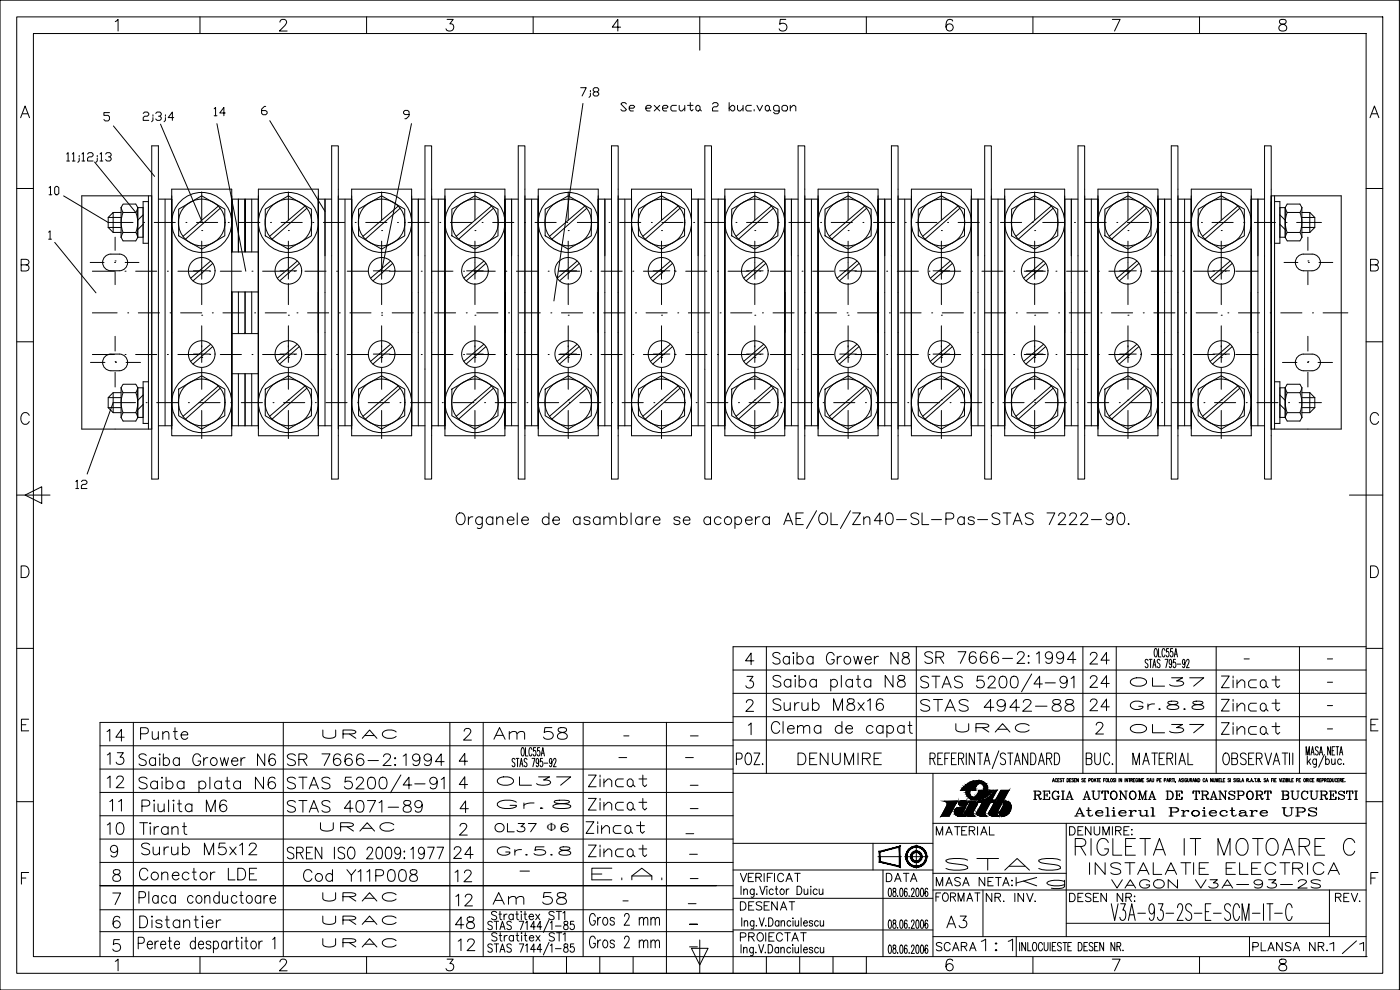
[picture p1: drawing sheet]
<svg xmlns="http://www.w3.org/2000/svg" width="420mm" height="297mm" viewBox="0 0 420 297" stroke-linecap="round" stroke-linejoin="round" font-family="sans-serif">
<defs><g id="words">
<g font-size="9.3">
<text x="275.2" y="208.8">STAS 5200/4-91</text>
<text x="85" y="239.2">STAS 5200/4-91</text>
</g>
<text font-size="8.8" x="321.4" y="257.9">RIGLETA IT MOTOARE C</text>
<text font-size="8.4" x="230.4" y="222.2">Clema de capat</text>
<text font-size="7.5" x="397.9" y="287.5">1/1</text>
<g font-size="7.1">
<text x="230.7" y="200.4">Saiba Grower N8</text>
<text x="276.2" y="200.4">SR 7666-2:1994</text>
<text x="326" y="200.4">24</text>
<text x="326" y="207.4">24</text>
<text x="365.5" y="207.4">Zincat</text>
<text x="230.7" y="214.5">Surub M8x16</text>
<text x="275.2" y="214.5">STAS 4942-88</text>
<text x="326" y="214.5">24</text>
<text x="365.5" y="214.5">Zincat</text>
<text x="365.5" y="221.5">Zincat</text>
<text x="31" y="223.7">14</text>
<text x="40.9" y="223">Punte</text>
<text x="147.1" y="223">Am 58</text>
<text x="31" y="230.7">13</text>
<text x="40.6" y="231.1">Saiba Grower N6</text>
<text x="85" y="231.1">SR 7666-2:1994</text>
<text x="219.8" y="230.7">POZ.</text>
<text x="238.1" y="230.7">DENUMIRE</text>
<text x="175.3" y="237.4">Zincat</text>
<text x="37.4" y="244.5" transform="rotate(-90 37.4 244.5)">11</text>
<text x="41.3" y="244.8">Piulita M6</text>
<text x="85" y="244.8">STAS 4071-89</text>
<text x="31" y="251.5">10</text>
<text x="40.6" y="251.5">Tirant</text>
<text x="174.6" y="251.2">Zincat</text>
<text x="85" y="258.9">SREN ISO 2009:1977</text>
<text x="134.8" y="258.9">24</text>
<text x="175.3" y="258.2">Zincat</text>
<text x="282.6" y="262.5">STAS</text>
<text x="325.6" y="263.5">INSTALATIE ELECTRICA</text>
<text x="40.6" y="265.3">Conector LDE</text>
<text x="90" y="265.6">Cod Y11P008</text>
<text x="135.5" y="265.6">12</text>
<text x="176.4" y="265.3">E.A.</text>
<text x="135.5" y="273">12</text>
<text x="146.8" y="272.7">Am 58</text>
<text x="40.6" y="279.8">Distantier</text>
<text x="135.5" y="279.8">48</text>
<text x="175.7" y="278.7">Gros 2 mm</text>
<text x="282.9" y="279.8">A3</text>
<text x="136.2" y="286.5">12</text>
<text x="175.7" y="285.7">Gros 2 mm</text>
<text x="293.2" y="286.5">1:1</text>
</g>
<g font-size="6.6">
<text x="185.2" y="35.3">Se executa 2 buc.vagon</text>
<text x="31" y="237.4">12</text>
<text x="175.3" y="244.1">Zincat</text>
<text x="41.3" y="257.5">Surub M5x12</text>
<text x="303.7" y="267.8">Kg</text>
</g>
<g font-size="6.2">
<text x="172.9" y="30.3">7;8</text>
<text x="41.6" y="37.7">2;3;4</text>
<text x="321.4" y="246.2">Atelierul Proiectare UPS</text>
<text x="220.8" y="274.5">DESENAT</text>
</g>
<g font-size="5.7">
<text x="63.1" y="36">14</text>
<text x="13.4" y="59.6">10</text>
<text x="21.5" y="147.8">12</text>
<text x="338" y="207.1">OL37</text>
<text x="338" y="214.1">Gr.8.8</text>
<text x="285.8" y="220.8">URAC</text>
<text x="338" y="221.2">OL37</text>
<text x="95.6" y="222.6">URAC</text>
<text x="148.2" y="236.7">OL37</text>
<text x="148.2" y="243.8">Gr.8</text>
<text x="309" y="240.9">REGIA AUTONOMA DE TRANSPORT BUCURESTI</text>
<text x="94.9" y="250.5">URAC</text>
<text x="147.5" y="250.8">OL37 6</text>
<text x="279.8" y="251.9">MATERIAL</text>
<text x="319.6" y="251.9">DENUMIRE:</text>
<text x="148.2" y="257.9">Gr.5.8</text>
<text x="220.8" y="265.6">VERIFICAT</text>
<text x="264.9" y="265.6">DATA</text>
<text x="279.8" y="267.1">MASA NETA:</text>
<text x="332.3" y="267.8">VAGON V3A-93-2S</text>
<text x="95.6" y="271.6">URAC</text>
<text x="279.8" y="271.6">FORMAT</text>
<text x="294.9" y="271.6">NR. INV.</text>
<text x="319.6" y="271.6">DESEN NR:</text>
<text x="399.7" y="271.6">REV.</text>
<text x="95.6" y="278.7">URAC</text>
<text x="95.6" y="285.4">URAC</text>
<text x="220.8" y="283.6">PROIECTAT</text>
<text x="279.8" y="286.5">SCARA</text>
<text x="374.6" y="286.5">PLANSA NR.</text>
</g>
<text font-size="3.7" x="164.2" y="249.4">F</text>
<g font-size="2.6">
<text x="372.2" y="199">-</text>
<text x="397.2" y="199">-</text>
<text x="397.2" y="206">-</text>
<text x="397.2" y="213.1">-</text>
<text x="185.9" y="221.9">-</text>
<text x="206" y="221.9">-</text>
<text x="397.2" y="219.8">-</text>
<text x="184.5" y="228.6">-</text>
<text x="204.6" y="228.6">-</text>
<text x="206" y="236.7">-</text>
<text x="206" y="243.8">-</text>
<text x="204.6" y="251.5">-</text>
<text x="205.7" y="257.5">-</text>
<text x="154.9" y="262.5">-</text>
<text x="206" y="264.9">-</text>
<text x="185.6" y="271.6">-</text>
<text x="205.3" y="272.3">-</text>
<text x="205.7" y="278.7">-</text>
<text x="205.7" y="285.4">-</text>
</g>
</g></defs>
<!-- layer: 0 -->
<g fill="none" stroke="#000" stroke-width=".3">
<path d="M0 .1h420v296.9h-420zM5 5.1h410v286.9h-410zM10 10.1h400v276.9h-400zM34.6 6.5l.8-.7v3.5M60 5.1v5M84 6.6l.3-.6 1-.2a.85 .85 0 0 1 .5 1.4l-1.9 2.1h2.3M110 5.1v5M134.2 5.8h1.8l-1 1.4a1.12 1.12 0 0 1 1.2 1.2 1.12 1.12 0 0 1-1.5 .9l-.5-.1-.4-.6M160 5.1v5M186.3 8.1h-2.5l1.6-2.3v3.5M210 5.1v10M235.8 5.8h-1.6l-.2 1.5a1.24 1.24 0 0 1 1.9 0 1.24 1.24 0 0 1-.3 1.8 1.24 1.24 0 0 1-1.8-.5"/>
<path d="M260 5.1v5M285.9 6.3a1.04 1.04 0 0 0-1.5-.3 2.68 2.68 0 0 0 0 3.2 1.09 1.09 0 0 0 1.6-.5 1.09 1.09 0 0 0-.8-1.5 1.09 1.09 0 0 0-1.3 .9M310 5.1v5M333.8 5.8h2.4l-1.7 3.5M360 5.1v5M384.2 6a.71 .71 0 0 0 .3 1.2 1.44 1.44 0 0 1 1.7 1.4 1.22 1.22 0 0 1-1.4 .7 1.22 1.22 0 0 1-1-1.2 1.62 1.62 0 0 1 1.7-.9 .71 .71 0 0 0 .3-1.2l-.5-.2zM6.2 35.3l1.3-3.5 1.4 3.5M6.7 34.1h1.7M32.9 33.8h-1.7v.8h1.2l.5 .4v.9l-.5 .4h-.8l-.4-.4M34 37.8l12.4 15.1M48.2 37.2l12.5 29.5M65.1 37.1l8.7 44.3"/>
<path d="M79.8 31.9h-.5l-.8 .9v1.2l.4 .4h.9l.4-.4v-.4l-.4-.4h-1.3M81 36.2l16.5 27.2M122.8 34.4h-1.3l-.4-.4v-.5l.4-.4h.9l.4 .4v1.3l-.9 .8h-.4M123.5 37.1l-9 44.2M175 31l-8.8 59.3M411.2 35.3l1.3-3.5 1.3 3.5M411.6 34.1h1.7M5 56.6h5M19.1 58.8l13.4 7.9h7.4M20 46.2l.4-.4v2.5M20 48.3h.9M21.7 46.2l.4-.4v2.5"/>
<path d="M21.7 48.3h.8M23.8 47.5v.8l-.4 .4M23.8 46.6v.5M24.6 46.2l.4-.4v2.5M24.6 48.3h.8M26.3 46.2l.4-.4h.8l.4 .4v.4l-.4 .5h-.8l-.4 .4v.8h1.6M28.4 48.6l12.4 15.2M29.2 47.5v.8l-.4 .4M29.2 46.6v.5M30 46.2l.4-.4v2.5M30 48.3h.9M31.7 46.2l.4-.4h.8l.5 .4v.4l-.5 .5h-.4"/>
<path d="M32.9 47.1l.5 .4v.4l-.5 .4h-.8l-.4-.4M44.5 58.8v69.9M45.5 43.8h2v99.9h-2zM45.5 58.8h-21v69.9h21M47.5 59.7h4M49.5 59.7v68M60.5 57.6v8.4M69.5 58.8v16.8v-18.8h-18v71.9M69.5 59.7h8M71.5 59.7v15.9M75.5 59.7v15.9M77.5 56.8h18v73.9h-18z"/>
<path d="M86.5 57.6v8.4M95.5 59.7h4M97.5 59.7v68M99.5 43.8h2v99.9h-2zM101.5 59.7h4M103.5 59.7v68M105.5 56.8h18v73.9h-18zM114.5 57.6v8.4M123.5 59.7h4M125.5 59.7v68M127.5 43.8h2v99.9h-2zM129.5 59.7h4"/>
<path d="M131.5 59.7v68M133.5 56.8h18v73.9h-18zM142.5 57.6v8.4M151.5 59.7h4M155.5 43.8h2v99.9h-2zM157.5 59.7h4M159.5 59.7v68M161.5 56.8h18v73.9h-18zM170.5 57.6v8.4M179.5 59.7h4M181.5 59.7v68M183.5 43.8h2v99.9h-2z"/>
<path d="M185.5 59.7h4M187.5 59.7v68M189.5 56.8h18v73.9h-18zM198.5 57.6v8.4M207.5 59.7h4M211.5 43.8h2v99.9h-2zM213.5 59.7h4M215.5 59.7v68M217.5 56.8h18v73.9h-18zM226.5 57.6v8.4M235.5 59.7h4M237.5 59.7v68"/>
<path d="M239.5 43.8h2v99.9h-2zM241.5 59.7h4M243.5 59.7v68M245.5 56.8h18v73.9h-18zM254.5 57.6v8.4M263.5 59.7h4M265.5 59.7v68M267.5 43.8h2v99.9h-2zM269.5 59.7h4M271.5 59.7v68M273.5 56.8h18v73.9h-18zM282.5 57.6v8.4"/>
<path d="M291.5 59.7h4M293.5 59.7v68M295.5 43.8h2v99.9h-2zM297.5 59.7h4M299.5 59.7v68M301.5 56.8h18v73.9h-18zM310.5 57.6v8.4M319.5 59.7h4M321.5 59.7v68M323.5 43.8h2v99.9h-2zM325.5 59.7h4M327.5 59.7v68"/>
<path d="M329.5 56.8h18v73.9h-18zM338.5 57.6v8.4M347.5 59.7h4M349.5 59.7v68M351.5 43.8h2v99.9h-2zM353.5 59.7h4M355.5 59.7v68M357.5 56.8h18v73.9h-18zM366.5 57.6v8.4M375.5 59.7h4M377.5 59.7v68M379.5 43.8h2v99.9h-2z"/>
<path d="M381.5 58.8h21v69.9h-21M382.5 58.8v69.9M410 56.6h5M6.3 79.5l2.1-.2a.8 .8 0 0 0 0-1.3l-2.1-.2v3.5h1.6a.92 .92 0 0 0 .8-.9 .92 .92 0 0 0-.8-.9M14.6 69.7l.4-.4v2.5M14.6 71.8h.8M16.4 72.7l12.4 15.2M27.1 78.7h4.1M31.7 76.8a4.9 4.9 0 0 1 4.1-.6 2.5 2.5 0 0 1 2.5 2.5 2.5 2.5 0 0 1-2.5 2.5 4.9 4.9 0 0 1-4.1-.5 2.5 2.5 0 0 1 0-3.9zM32.5 68.2l1.5 1.5h2.4M32.5 68.2v-3l1.5-1.4v5.9M32.5 65.2h3.8"/>
<path d="M32.5 68.2h3.8M34 63.8h2.3M34.4 78.7h.1M34.5 78.3h.1M34.5 71.2v3.9M36.3 62.3l.6-1.1h3.9l.5 1.1M36.3 62.3v8.9M36.3 71.2l.6 1.1h3.9l.5-1.1M36.3 62.2l.6 1.5M36.9 63.7a7.9 7.9 0 0 0 0 6M36.9 63.8h3.9M36.9 69.8h3.9"/>
<path d="M36.9 69.7l-.6 1.5M37.6 78.7h4.1M40.8 63.7a7.9 7.9 0 0 1 0 6M40.8 69.7l.6 1.5M41.3 62.3v8.9M41.3 71.2h1.6M41.3 62.3h1.6M41.4 62.2l-.6 1.5M42.9 64.5l-1.6 1.6M42.9 67.3l-1.6 1.6M43.1 66.7h.1M44.5 60.5h-1.6v12.5h1.6"/>
<path d="M46.3 66.7h6.3M53.6 62.8l6.9-4 7 4v8l-7 4-6.9-4zM55.8 66.7h.1M59 66.7h6.3M60.5 69.2h.1M60.5 72.4v11.4M63.2 78.3l-6 5.2M63.8 79l-5.9 5.3M65.5 61.8l-10.6 9.1M66.1 62.5l-10.4 9.3M68.5 66.7h.1M71.7 66.7h6.3"/>
<path d="M73.5 75.6v-15.9v15.9M77.5 75.6h-8v53.1M79.6 62.8l6.9-4 7 4v8l-7 4-6.9-4zM81.2 66.7h.1M84.4 66.7h6.3M86.5 69.2h.1M86.5 72.4v11.4M89.2 78.3l-6 5.2M89.9 79l-6 5.3M91.5 61.8l-10.6 9.1M92.1 62.5l-10.4 9.3M93.9 66.7h.1"/>
<path d="M97.1 66.7h6.3M106.6 66.7h.1M107.6 62.8l6.9-4 7 4v8l-7 4-6.9-4zM109.8 66.7h6.3M114.5 69.2h.1M114.5 72.4v11.4M117.2 78.3l-6 5.2M117.8 79l-5.9 5.3M119.3 66.7h.1M119.5 61.8l-10.6 9.1M120.1 62.5l-10.5 9.3M122.5 66.7h6.3"/>
<path d="M132 66.7h.1M135.2 66.7h6.3M135.6 62.8l6.9-4 7 4v8l-7 4-6.9-4zM142.5 69.2h.1M142.5 72.4v11.4M144.7 66.7h.1M145.2 78.3l-6 5.2M145.8 79l-5.9 5.3M147.5 61.8l-10.6 9.1M147.9 66.7h6.3M148.1 62.5l-10.5 9.3M153.5 76.8v-17.1v68"/>
<path d="M157.4 66.7h.1M160.6 66.7h6.3M163.6 62.8l6.9-4 7 4v8l-7 4-6.9-4zM170.1 66.7h.1M170.5 69.2h.1M170.5 72.4v11.4M173.2 78.3l-6 5.2M173.3 66.7h6.3M173.8 79l-5.9 5.3M175.5 61.8l-10.6 9.1M176.1 62.5l-10.5 9.3M182.8 66.7h.1"/>
<path d="M186 66.7h6.3M191.6 62.8l6.9-4 7 4v8l-7 4-6.9-4zM195.5 66.7h.1M198.5 69.2h.1M198.5 72.4v11.4M198.6 66.7h6.4M201.2 78.3l-6 5.2M201.8 79l-5.9 5.3M203.5 61.8l-10.6 9.1M204.1 62.5l-10.5 9.3M208.2 66.7h.1M209.5 76.8v-17.1v68"/>
<path d="M211.3 66.7h6.4M219.6 62.8l6.9-4 7 4v8l-7 4-6.9-4zM220.9 66.7h.1M224 66.7h6.4M226.5 69.2h.1M226.5 72.4v11.4M229.2 78.3l-6 5.2M229.8 79l-5.9 5.3M231.5 61.8l-10.6 9.1M232.1 62.5l-10.5 9.3M233.6 66.7h.1M236.7 66.7h6.4"/>
<path d="M246.3 66.7h.1M247.6 62.8l6.9-4 7 4v8l-7 4-6.9-4zM249.4 66.7h6.4M254.5 69.2h.1M254.5 72.4v11.4M257.2 78.3l-6 5.2M257.8 79l-5.9 5.3M259 66.7h.1M259.5 61.8l-10.6 9.1M260.1 62.5l-10.5 9.3M262.1 66.7h6.4M271.7 66.7h.1"/>
<path d="M274.8 66.7h6.4M275.6 62.8l6.9-4 7 4v8l-7 4-6.9-4zM282.5 69.2h.1M282.5 72.4v11.4M284.4 66.7h.1M285.2 78.3l-6 5.2M285.8 79l-5.9 5.3M287.5 61.8l-10.6 9.1M287.5 66.7h6.4M288.1 62.5l-10.5 9.3M297.1 66.7h.1M300.2 66.7h6.4"/>
<path d="M303.6 62.8l6.9-4 6.9 4v8l-6.9 4-6.9-4zM309.8 66.7h.1M310.5 69.2h.1M310.5 72.4v11.4M312.9 66.7h6.4M313.2 78.3l-6 5.2M313.8 79l-5.9 5.3M315.5 61.8l-10.6 9.1M316.1 62.5l-10.5 9.3M322.5 66.7h.1M325.6 66.7h6.4M331.6 62.8l6.9-4 6.9 4v8l-6.9 4-6.9-4z"/>
<path d="M335.2 66.7h.1M338.3 66.7h6.4M338.5 69.2h.1M338.5 72.4v11.4M341.2 78.3l-6 5.2M341.8 79l-5.9 5.3M343.5 61.8l-10.6 9.1M344.1 62.5l-10.5 9.3M347.9 66.7h.1M351 66.7h6.4M359.6 62.8l6.9-4 6.9 4v8l-6.9 4-6.9-4zM360.6 66.7h.1"/>
<path d="M363.7 66.7h6.4M366.5 69.2h.1M366.5 72.4v11.4M369.2 78.3l-6 5.2M369.8 79l-5.9 5.3M371.5 61.8l-10.6 9.1M372.1 62.5l-10.5 9.3M373.3 66.7h.1M376.4 66.7h6.4M382.5 60.5h1.6v12.5h-1.6M384.1 71.2h1.6M384.1 62.3h1.6"/>
<path d="M384.1 64.5l1.6 1.6M384.1 67.3l1.6 1.6M385.4 78.7h4.1M385.7 62.3v9M385.7 71.3l.6 1h3.8l.6-1M385.7 62.3l.6-1.1h3.8l.6 1.1M385.7 62.3l.6 1.5M386 66.7h.1M386.3 63.8h3.8M386.3 69.8h3.8M386.3 69.7l-.6 1.5M386.3 63.8a7.9 7.9 0 0 0 0 6"/>
<path d="M389.1 66.7h7.5M389.7 76.8a4.9 4.9 0 0 1 4.1-.6 2.51 2.51 0 0 1 2.5 2.5 2.51 2.51 0 0 1-2.5 2.6 4.9 4.9 0 0 1-4.1-.6 2.5 2.5 0 0 1 0-3.9zM390.1 63.8a7.9 7.9 0 0 1 0 6M390.1 69.7l.6 1.5M390.7 68.2h3.9M390.7 69.8h2.4M390.7 65.3h3.9M390.7 63.8h2.4M390.7 62.3v9M390.7 62.3l-.6 1.5M392.5 78.3h.1M392.5 71.2v3.9"/>
<path d="M392.7 78.7h.1M393.1 63.8l1.5 1.5v2.9l-1.5 1.6M393.1 63.8v6M395.8 78.7h4.2M411.3 79.5l2-.2a.82 .82 0 0 0 0-1.3l-2-.2v3.5h1.5a.92 .92 0 0 0 .9-.9 .92 .92 0 0 0-.9-.9M27.7 81.4h6.7M27.7 93.9h7.5M34.5 81.5v3.9M37.5 81.4h.1M38.3 93.9h.1M40.7 81.4h6.4M41.5 93.9h6.4"/>
<path d="M50.2 81.4h.1M51 93.9h.1M53.4 81.4h6.4M54.2 93.9h6.3M58 81.3h5M60.5 81.9h.1M60.5 94.6h.1M60.5 85.1v6.3M60.5 97.8v10.9M62.9 81.4h.1M63.7 93.9h.1M66.1 81.4h6.4"/>
<path d="M66.9 93.9h6.3M71.5 87.6v12.5M73.5 87.6v12.5M75.5 87.6v12.5M75.6 81.4h.1M76.4 93.9h.1M77.5 87.6h-8v43.1h-18v-31M78.8 81.4h6.4M79.6 93.9h6.3M84 81.3h5M86.5 81.9h.1M86.5 94.6h.1"/>
<path d="M86.5 85.1v6.3M86.5 97.8v10.9M88.3 81.4h.1M89.1 93.9h.1M91.5 81.4h6.4M92.3 93.9h6.3M95.5 87.8v-28.1v28.1M95.5 87.8v11.9M101 81.4h.1M101.8 93.9h.1M104.2 81.4h6.3M105 93.9h6.3"/>
<path d="M112 81.3h5M113.7 81.4h.1M114.5 93.9h.1M114.5 81.9h.1M114.5 94.6h.1M114.5 85.1v6.3M114.5 97.8v10.9M116.9 81.4h6.3M117.7 93.9h6.3M123.5 87.8v-28.1v28.1M123.5 87.8v11.9M126.4 81.4h.1"/>
<path d="M127.2 93.9h.1M129.6 81.4h6.3M130.4 93.9h6.3M139.1 81.4h.1M139.9 93.9h.1M140 81.3h5M142.3 81.4h6.3M142.5 81.9h.1M142.5 94.6h.1M142.5 85.1v6.3M142.5 97.8v10.9M143.1 93.9h6.3"/>
<path d="M151.5 87.8v-28.1v28.1M151.5 87.8v11.9M151.8 81.4h.1M152.6 93.9h.1M155 81.4h6.3M155.8 93.9h6.3M164.5 81.4h.1M165.3 93.9h.1M167.7 81.4h6.3M168 81.3h5M168.5 93.9h6.3M170.5 81.9h.1"/>
<path d="M170.5 94.6h.1M170.5 85.1v6.3M170.5 97.8v10.9M177.2 81.4h.1M178 93.9h.1M179.5 87.8v-28.1v28.1M179.5 87.8v11.9M180.4 81.4h6.3M181.2 93.9h6.3M189.9 81.4h.1M190.7 93.9h.1M193.1 81.4h6.3"/>
<path d="M193.9 93.9h6.3M196 81.3h5M198.5 81.9h.1M198.5 94.6h.1M198.5 85.1v6.3M198.5 97.8v10.9M202.6 81.4h.1M203.4 93.9h.1M205.8 81.4h6.3M206.6 93.9h6.3M207.5 87.8v-28.1v28.1M207.5 87.8v11.9"/>
<path d="M215.3 81.4h.1M216.1 93.9h.1M218.5 81.4h6.3M219.3 93.9h6.3M224 81.3h5M226.5 81.9h.1M226.5 94.6h.1M226.5 85.1v6.3M226.5 97.8v10.9M228 81.4h.1M228.8 93.9h.1M231.2 81.4h6.3"/>
<path d="M232 93.9h6.3M235.5 87.8v-28.1v28.1M235.5 87.8v11.9M240.7 81.4h.1M241.5 93.9h.1M243.9 81.4h6.3M244.7 93.9h6.3M252 81.3h5M253.4 81.4h.1M254.2 93.9h.1M254.5 81.9h.1M254.5 94.6h.1"/>
<path d="M254.5 85.1v6.3M254.5 97.8v10.9M256.6 81.4h6.3M257.4 93.9h6.3M263.5 87.8v-28.1v28.1M263.5 87.8v11.9M266.1 81.4h.1M266.9 93.9h.1M269.3 81.4h6.3M270.1 93.9h6.3M278.8 81.4h.1M279.6 93.9h.1"/>
<path d="M280 81.3h5M282 81.4h6.3M282.5 81.9h.1M282.5 94.6h.1M282.5 85.1v6.3M282.5 97.8v10.9M282.8 93.9h6.3M291.5 81.4h.1M291.5 87.8v-28.1v28.1M291.5 87.8v11.9M292.3 93.9h.1M294.7 81.4h6.3"/>
<path d="M295.5 93.9h6.3M304.2 81.4h.1M305 93.9h.1M307.4 81.4h6.3M308 81.3h5M308.2 93.9h6.3M310.5 81.9h.1M310.5 94.6h.1M310.5 85.1v6.3M310.5 97.8v10.9M316.9 81.4h.1M317.7 93.9h.1"/>
<path d="M319.5 87.8v-28.1v28.1M319.5 87.8v11.9M320.1 81.4h6.3M320.9 93.9h6.3M329.6 81.4h.1M330.4 93.9h.1M332.8 81.4h6.3M333.6 93.9h6.3M336 81.3h5M338.5 81.9h.1M338.5 94.6h.1M338.5 85.1v6.3"/>
<path d="M338.5 97.8v10.9M342.3 81.4h.1M343.1 93.9h.1M345.5 81.4h6.3M346.3 93.9h6.3M347.5 87.8v-28.1v28.1M347.5 87.8v11.9M355 81.4h.1M355.8 93.9h.1M358.2 81.4h6.3M359 93.9h6.3M364 81.3h5"/>
<path d="M366.5 81.9h.1M366.5 94.6h.1M366.5 85.1v6.3M366.5 97.8v10.9M367.7 81.4h.1M368.5 93.9h.1M370.9 81.4h6.6M371.7 93.9h6.3M375.5 87.8v-28.1v28.1M375.5 87.8v11.9M381.2 93.9h.1M384.4 93.9h6.3"/>
<path d="M392.5 81.5v3.9M393.9 93.9h.1M397.1 93.9h7.4M5 102.5h5M27.2 108.7h4.3M27.7 106.4h6.7M31.7 106.8a4.9 4.9 0 0 1 4.1-.6 2.51 2.51 0 0 1 2.5 2.5 2.51 2.51 0 0 1-2.5 2.5 4.9 4.9 0 0 1-4.1-.5 2.5 2.5 0 0 1 0-3.9zM32.5 119.3h3.8M34 117.8v6M34.5 108.5h.1M34.5 100.9v4.4M34.5 111.7v4.4"/>
<path d="M34.7 108.7h.1M36.3 117.8h-2.3l-1.5 1.5v3M36.3 116.3l.6-1h3.9l.5 1M36.3 116.3v9M36.3 116.3l.6 1.5M36.9 117.8a7.9 7.9 0 0 0 0 6M36.9 117.8h3.9M37.5 106.4h.1M37.8 108.7h4.4M40.7 106.4h6.4M40.8 117.8a7.9 7.9 0 0 1 0 6M41.3 116.3v9"/>
<path d="M41.3 116.4h1.6M41.4 116.3l-.6 1.5M42.9 118.5l-1.6 1.6M44.5 114.6h-1.6v12.4h1.6M50.2 106.4h.1M53.4 106.4h6.4M53.6 116.8l6.9-4 7 4v7.9l-7 4-6.9-4zM58 106.2h5M60.5 107.3h.1M60.5 120h.1M60.5 110.5v6.3M62.9 106.4h.1"/>
<path d="M63.2 103.3l-6 5.1M63.8 104l-5.9 5.2M65.5 115.8l-10.6 9.1M66.1 116.5l-10.4 9.3M66.1 106.4h6.4M69.5 100.1h8M69.5 112.1h8M71.5 112.1v15.6M73.5 112.1v15.6M75.5 112.1v15.6M75.6 106.4h.1M78.8 106.4h6.4"/>
<path d="M79.6 116.8l6.9-4 7 4v7.9l-7 4-6.9-4zM84 106.2h5M86.5 107.3h.1M86.5 120h.1M86.5 110.5v6.3M88.3 106.4h.1M89.2 103.3l-6 5.1M89.8 104l-5.9 5.2M91.5 106.4h6.4M91.5 115.8l-10.6 9.1M92.1 116.5l-10.4 9.3M101 106.4h.1"/>
<path d="M104.2 106.4h6.3M107.6 116.8l6.9-4 7 4v7.9l-7 4-6.9-4zM112 106.2h5M113.7 106.4h.1M114.5 107.3h.1M114.5 120h.1M114.5 110.5v6.3M116.9 106.4h6.3M117.2 103.3l-6 5.1M117.8 104l-5.9 5.2M119.5 115.8l-10.6 9.1M120.1 116.5l-10.5 9.3"/>
<path d="M126.4 106.4h.1M129.6 106.4h6.3M135.6 116.8l6.9-4 7 4v7.9l-7 4-6.9-4zM139.1 106.4h.1M140 106.2h5M142.3 106.4h6.3M142.5 107.3h.1M142.5 120h.1M142.5 110.5v6.3M145.2 103.3l-6 5.1M145.8 104l-5.9 5.2M147.5 115.8l-10.6 9.1"/>
<path d="M148.1 116.5l-10.5 9.3M151.8 106.4h.1M155 106.4h6.3M163.6 116.8l6.9-4 7 4v7.9l-7 4-6.9-4zM164.5 106.4h.1M167.7 106.4h6.3M168 106.2h5M170.5 107.3h.1M170.5 120h.1M170.5 110.5v6.3M173.2 103.3l-6 5.1M173.8 104l-5.9 5.2"/>
<path d="M175.5 115.8l-10.6 9.1M176.1 116.5l-10.5 9.3M177.2 106.4h.1M180.4 106.4h6.3M189.9 106.4h.1M191.6 116.8l6.9-4 7 4v7.9l-7 4-6.9-4zM193.1 106.4h6.3M196 106.2h5M198.5 107.3h.1M198.5 120h.1M198.5 110.5v6.3M201.2 103.3l-6 5.1"/>
<path d="M201.8 104l-5.9 5.2M202.6 106.4h.1M203.5 115.8l-10.6 9.1M204.1 116.5l-10.5 9.3M205.8 106.4h6.3M215.3 106.4h.1M218.5 106.4h6.3M219.6 116.8l6.9-4 7 4v7.9l-7 4-6.9-4zM224 106.2h5M226.5 107.3h.1M226.5 120h.1M226.5 110.5v6.3"/>
<path d="M228 106.4h.1M229.2 103.3l-6 5.1M229.8 104l-5.9 5.2M231.2 106.4h6.3M231.5 115.8l-10.6 9.1M232.1 116.5l-10.5 9.3M240.7 106.4h.1M243.9 106.4h6.3M247.6 116.8l6.9-4 7 4v7.9l-7 4-6.9-4zM252 106.2h5M253.4 106.4h.1M254.5 107.3h.1"/>
<path d="M254.5 120h.1M254.5 110.5v6.3M256.6 106.4h6.3M257.2 103.3l-6 5.1M257.8 104l-5.9 5.2M259.5 115.8l-10.6 9.1M260.1 116.5l-10.5 9.3M266.1 106.4h.1M269.3 106.4h6.3M275.6 116.8l6.9-4 7 4v7.9l-7 4-6.9-4zM278.8 106.4h.1M280 106.2h5"/>
<path d="M282 106.4h6.3M282.5 107.3h.1M282.5 120h.1M282.5 110.5v6.3M285.2 103.3l-6 5.1M285.8 104l-5.9 5.2M287.5 115.8l-10.6 9.1M288.1 116.5l-10.5 9.3M291.5 106.4h.1M294.7 106.4h6.3M303.6 116.8l6.9-4 6.9 4v7.9l-6.9 4-6.9-4zM304.2 106.4h.1"/>
<path d="M307.4 106.4h6.3M308 106.2h5M310.5 107.3h.1M310.5 120h.1M310.5 110.5v6.3M313.2 103.3l-6 5.1M313.8 104l-5.9 5.2M315.5 115.8l-10.6 9.1M316.1 116.5l-10.5 9.3M316.9 106.4h.1M320.1 106.4h6.3M329.6 106.4h.1"/>
<path d="M331.6 116.8l6.9-4 6.9 4v7.9l-6.9 4-6.9-4zM332.8 106.4h6.3M336 106.2h5M338.5 107.3h.1M338.5 120h.1M338.5 110.5v6.3M341.2 103.3l-6 5.1M341.8 104l-5.9 5.2M342.3 106.4h.1M343.5 115.8l-10.6 9.1M344.1 116.5l-10.5 9.3M345.5 106.4h6.3"/>
<path d="M355 106.4h.1M358.2 106.4h6.3M359.6 116.8l6.9-4 6.9 4v7.9l-6.9 4-6.9-4zM364 106.2h5M366.5 107.3h.1M366.5 120h.1M366.5 110.5v6.3M367.7 106.4h.1M369.2 103.3l-6 5.1M369.8 104l-5.9 5.2M370.9 106.4h6.6M371.5 115.8l-10.6 9.1"/>
<path d="M372.1 116.5l-10.5 9.3M382.5 114.6h1.6v12.4h-1.6M384.1 116.4h1.6M384.1 118.5l1.6 1.6M384.9 108.8h4.3M385.7 116.3v9M385.7 116.3l.6-1h3.8l.6 1M385.7 116.3l.6 1.5M386.3 117.8h3.8M386.3 117.8a7.9 7.9 0 0 0 0 6M389.7 106.8a4.9 4.9 0 0 1 4.1-.6 2.5 2.5 0 0 1 2.5 2.5 2.5 2.5 0 0 1-2.5 2.5 4.9 4.9 0 0 1-4.1-.5 2.5 2.5 0 0 1 0-3.9zM390.1 117.8a7.9 7.9 0 0 1 0 6"/>
<path d="M390.7 119.3h3.9M390.7 117.8h2.4M390.7 116.3v9M390.7 116.3l-.6 1.5M392.4 108.8h.1M392.5 108.5h.1M392.5 100.9v4.4M392.5 111.7v4.4M393.1 117.8v6M393.1 117.8l1.5 1.5M394.6 119.3v3M395.6 108.8h4.3"/>
<path d="M410 102.5h5M8.8 124.6a1.29 1.29 0 0 0-1.5-.8 1.29 1.29 0 0 0-1 1.3 1.54 1.54 0 0 0 .3 1.7 1.54 1.54 0 0 0 1.7 .3l.5-.6M32.5 122.3l1.5 1.5M32.5 122.3h3.8M34 123.8h2.4M36.3 125.3l.6 1h3.9l.5-1M36.9 123.8h3.9M36.9 123.8l-.6 1.5M40.7 120.8h-6.7l-7.8 21.4M40.8 123.8l.6 1.5M41.3 125.2h1.6M42.9 121.4l-1.6 1.6"/>
<path d="M43.8 120.8h.1M47 120.8h6.4M47.5 127.7h4M56.5 120.8h.1M59.7 120.8h6.4M60.5 123.2v8.4M69.2 120.8h.1M69.5 127.7h4M72.4 120.8h6.4M73.5 127.7h4M81.9 120.8h.1M85.1 120.8h6.4"/>
<path d="M86.5 123.2v8.4M94.6 120.8h.1M97.8 120.8h6.4M99.5 127.7h-4v-28v29M101.5 127.7h4M107.3 120.8h.1M110.5 120.8h6.4M114.5 123.2v8.4M120 120.8h.1M123.2 120.8h6.4M127.5 127.7h-4v-28v29M129.5 127.7h4"/>
<path d="M132.7 120.8h.1M135.9 120.8h6.4M142.5 123.2v8.4M145.4 120.8h.1M148.6 120.8h6.4M155.5 127.7h-4v-28v29M157.5 127.7h4M158.1 120.8h.1M161.3 120.8h6.4M170.5 123.2v8.4M170.8 120.8h.1M174 120.8h6.4"/>
<path d="M183.5 127.7h-4v-28v29M183.5 120.8h.1M185.5 127.7h4M186.7 120.8h6.4M196.2 120.8h.1M198.5 123.2v8.4M199.4 120.8h6.4M208.9 120.8h.1M211.5 127.7h-4v-28v29M212.1 120.8h6.4M213.5 127.7h4M221.6 120.8h.1"/>
<path d="M224.8 120.8h6.4M226.5 123.2v8.4M234.3 120.8h.1M237.5 120.8h6.4M239.5 127.7h-4v-28v29M241.5 127.7h4M247 120.8h.1M250.2 120.8h6.4M254.5 123.2v8.4M259.7 120.8h.1M262.9 120.8h6.4M267.5 127.7h-4v-28v29"/>
<path d="M269.5 127.7h4M272.4 120.8h.1M275.6 120.8h6.4M282.5 123.2v8.4M285.1 120.8h.1M288.3 120.8h6.4M295.5 127.7h-4v-28v29M297.5 127.7h4M297.8 120.8h.1M301 120.8h6.3M310.5 120.8h.1M310.5 123.2v8.4"/>
<path d="M313.7 120.8h6.3M323.2 120.8h.1M323.5 127.7h-4v-28v29M325.5 127.7h4M326.4 120.8h6.3M335.9 120.8h.1M338.5 123.2v8.4M339.1 120.8h6.3M348.6 120.8h.1M351.5 127.7h-4v-28v29M351.8 120.8h6.3M353.5 127.7h4"/>
<path d="M361.3 120.8h.1M364.5 120.8h6.3M366.5 123.2v8.4M374 120.8h.1M377.2 120.8h6.3M379.5 127.7h-4v-28v29M384.1 125.2h1.6M384.1 121.4l1.6 1.6M385.7 125.3l.6 1h3.8l.6-1M386.3 123.8h3.8M386.3 123.8l-.6 1.5M386.7 120.8h.1"/>
<path d="M389.9 120.8h6.7M390.1 123.8l.6 1.5M390.7 123.8h2.4M390.7 122.3h3.9M394.6 122.3l-1.5 1.5M413.7 124.6a1.28 1.28 0 0 0-1.4-.8 1.28 1.28 0 0 0-1.1 1.3 1.53 1.53 0 0 0 .4 1.7 1.53 1.53 0 0 0 1.6 .3l.5-.6M5 148.5h10M7.5 148.5l5-2.5v5zM405 148.5h10M6.3 169.8h1.2a1.86 1.86 0 0 1 1.2 1.7 1.86 1.86 0 0 1-1.2 1.8h-1.2zM411.3 169.8h1.2a1.86 1.86 0 0 1 1.2 1.7 1.86 1.86 0 0 1-1.2 1.8h-1.2zM5 194.5h5"/>
<path d="M230 194v38M275 194v38M325 194v38M335 194v38M365 194v38M390 194v38M410 194.5h5M410 194h-190v38M6.4 217.5h1.4M8.6 215.8h-2.2v3.5h2.2M40 216.8v70.2M85 216.8v70.2"/>
<path d="M135 216.8v70.2M145 216.8v70.2M175 216.8v70.2M200 216.8v75.2M220 216.8h-190v70.2M220 201h190M220 208h190M220 215h190M411.4 217.5h1.3M413.6 215.8h-2.2v3.5h2.2M30 237.8h190M30 230.8h190"/>
<path d="M30 223.8h190M220 222h190M280 232v55M288.3 237.1h1.2M289.3 235.9l-.3 .4M290 238l.3 .8 .5 .6M290.4 236.2l-.3 .7-.1 1.1M290.7 234.9a4.8 4.8 0 0 1 5 .2M290.8 239.4l1.1 .5M291.1 237.1a1.55 1.55 0 0 0 .5 2M291.6 239.1l.7 .2M291.8 236.2l-.1 .9h.9v-.4"/>
<path d="M292.6 239.2h-.3M292.7 236.3l-.1 .4M292.7 236.3h.1M293.1 235.6l-.4 .7M293.3 238.5l-.7 .6M293.6 237.9l-.3 .7M293.6 237.9h.1M293.7 237.1h1l-.2 1M293.7 237.6l-.1 .3M293.7 237.1v.5M293.7 237.6h.1M294.1 235l-1 .6"/>
<path d="M294.1 235l.6 .2a1.48 1.48 0 0 1 .6 1.9M295.7 235l.2 .3M295.7 239.8l-1 .4-1.4 .2M295.9 235.3a2.29 2.29 0 0 1 0 2.8M296.8 237.1h1.3M297 238.9l1.6-1.8h.5l-1.5 3h1.4l-.4 .7h-1.4l-1.6 3v.5l.3 .4M297.5 237.8h.1M315.9 234.6l.3-1 .2 1M316 234.2h.3M317.2 233.8a.29 .29 0 0 0-.3-.2 .29 .29 0 0 0-.2 .4v.2a.29 .29 0 0 0 .2 .4 .29 .29 0 0 0 .3-.3M317.4 234.1h.3M317.9 233.6h-.5v1"/>
<path d="M318.6 233.7h-.5l.5 .5a.27 .27 0 0 1-.1 .4 .27 .27 0 0 1-.4-.2M318.9 233.6h.5M319.1 233.6v1M320.2 233.6a.5 .5 0 0 1 .6 .5 .5 .5 0 0 1-.6 .5zM321 234.1h.3M321.5 233.6h-.5v1M322.2 233.7h-.5l.4 .4a.27 .27 0 0 1 0 .5 .27 .27 0 0 1-.4-.2M322.4 234.1h.3M322.9 233.6h-.5v1M323.6 233.6v1l-.5-1v1M325.1 233.7h-.5l.5 .5a.27 .27 0 0 1-.1 .4 .27 .27 0 0 1-.4-.2M325.4 234.1h.3"/>
<path d="M325.8 233.6h-.4v1M326.8 234.1h.4v-.4l-.4-.1v1M327.7 233.6a.48 .48 0 0 1 .4 .5 .48 .48 0 0 1-.4 .4zM328.3 234.6l.3-1 .3 1M328.4 234.2h.4M329.1 233.6h.6M329.4 233.6v1M329.8 234.1h.3M330.3 233.6h-.5v1M331.2 234.1h.3M331.7 233.6h-.5v1M332 233.6h.1a.48 .48 0 0 1 .4 .5 .48 .48 0 0 1-.5 .4z"/>
<path d="M332.7 233.6v1h.4M333.4 233.6h.1a.48 .48 0 0 1 .4 .5 .48 .48 0 0 1-.5 .4zM334.6 233.7h-.5l.4 .5a.27 .27 0 0 1 0 .4 .27 .27 0 0 1-.4-.2M334.8 233.6v1M335.8 233.6v1M336.6 233.6v1l-.5-1v1M337.6 233.6v1M338.4 233.6v1l-.5-1v1M338.7 233.6h.5M339 233.6v1M339.4 234.1l.4-.1 .1-.3-.5-.1v1M339.6 234.1l.3 .5"/>
<path d="M340.2 234.1h.2M340.6 233.6h-.4v1M341.4 233.8a.29 .29 0 0 0-.4-.2 .29 .29 0 0 0-.2 .4v.2a.29 .29 0 0 0 .3 .4 .29 .29 0 0 0 .3-.4h-.2M341.6 233.6v1M341.9 234.6v-1l.3 1 .3-1v1M342.8 234.1h.3M343.3 233.6h-.5v1M344.7 233.7h-.5l.4 .5a.27 .27 0 0 1 0 .4 .27 .27 0 0 1-.4-.2M344.9 234.6l.3-1 .3 1M345 234.2h.4M345.7 233.6l.2 1 .3-.2v-.8M347.2 234.1h.5v-.4l-.5-.1v1"/>
<path d="M348 234.1h.3M348.5 233.6h-.5v1M349.4 234.1h.4l.1-.4-.5-.1v1M350.2 234.6l.3-1 .3 1M350.3 234.2h.3M351 234.1l.4-.1 .1-.3-.5-.1v1M351.2 234.1l.3 .5M351.7 233.6h.6M352 233.6v1M352.4 233.6v1M353.8 234.6l.3-1 .3 1M353.9 234.2h.3"/>
<path d="M355.1 233.7h-.5l.4 .5a.27 .27 0 0 1 0 .4 .27 .27 0 0 1-.4-.2M355.3 233.6v1M356.2 233.8a.29 .29 0 0 0-.4-.2 .29 .29 0 0 0-.2 .4v.2a.29 .29 0 0 0 .3 .4 .29 .29 0 0 0 .3-.4h-.2M356.4 233.6v.7l.2 .3 .3-.3v-.7M357.2 234.1l.4-.1 .1-.3-.5-.1v1M357.4 234.1l.3 .5M357.9 234.6l.3-1 .3 1M358.1 234.2h.3M359.3 233.6v1l-.5-1v1M359.6 233.6a.5 .5 0 0 1 .5 .5 .5 .5 0 0 1-.5 .5zM361.6 233.8a.29 .29 0 0 0-.4-.2 .29 .29 0 0 0-.2 .4v.2a.29 .29 0 0 0 .2 .4 .29 .29 0 0 0 .4-.3M361.8 234.6l.3-1 .3 1"/>
<path d="M361.9 234.2h.4M363.8 233.6v1l-.5-1v1M364.1 233.6v.7l.2 .3 .3-.3v-.7M364.9 234.6v-1l.3 1 .3-1v1M365.8 234.1h.3M366.3 233.6h-.5v1M366.5 233.6v1h.4M367.1 234.1h.3M367.6 233.6h-.5v1M369 233.7h-.5l.4 .4a.27 .27 0 0 1 .1 .5 .27 .27 0 0 1-.5-.2M369.3 233.6v1M370.8 233.7h-.6l.5 .5a.27 .27 0 0 1-.1 .4 .27 .27 0 0 1-.4-.2"/>
<path d="M371 233.6v1M371.8 233.8a.29 .29 0 0 0-.3-.2 .29 .29 0 0 0-.2 .4v.2a.29 .29 0 0 0 .2 .4 .29 .29 0 0 0 .3-.4h-.2M372 233.6v1h.5M372.7 234.6l.3-1 .3 1M372.8 234.2h.3M374.2 234.1l.4-.1v-.4h-.4v1M374.4 234.1l.3 .5M375.3 234.6l.3-1 .3 1M375.4 234.2h.4M376.5 233.6h.5M376.7 233.6v1M377.5 234.1l.5-.1v-.3l-.5-.1v1l.5-.1-.2-.4"/>
<path d="M379.9 233.7h-.6l.5 .5a.27 .27 0 0 1-.1 .4 .27 .27 0 0 1-.4-.2M380.1 234.6l.3-1 .3 1M380.2 234.2h.4M381.6 234.1h.3M382.1 233.6h-.5v1M382.2 233.6v1M382.5 234.1h.3M383 233.6h-.5v1M383.9 233.6l.3 1 .3-1M384.7 233.6v1M385 233.6h.5l-.5 1h.5M385.7 233.6v1"/>
<path d="M386 234.1l.4-.1 .1-.3-.5-.1v1l.5-.1-.2-.4M386.8 233.6v1M387.1 233.6v1h.4M387.7 234.1h.3M388.2 233.6h-.5v1M389.1 234.1h.4v-.5h-.4v1M389.8 234.1h.3M390.3 233.6h-.5v1M391.4 233.6h.1a.48 .48 0 0 1 .4 .5 .48 .48 0 0 1-.5 .4zM392 234.1l.5-.1v-.4h-.5v1M392.3 234.1l.3 .5M392.8 233.6v1"/>
<path d="M393.7 233.8a.29 .29 0 0 0-.4-.2 .29 .29 0 0 0-.2 .4v.2a.29 .29 0 0 0 .2 .4 .29 .29 0 0 0 .4-.3M393.9 234.1h.3M394.4 233.6h-.5v1M395.3 234.1l.4-.1v-.4h-.4v1M395.5 234.1l.3 .5M396 234.1h.3M396.5 233.6h-.5v1M396.7 234.1h.5v-.4l-.5-.1v1M397.5 234.1l.5-.1v-.3l-.5-.1v1M397.8 234.1l.2 .5M398.4 233.6h.1a.48 .48 0 0 1 .4 .5 .48 .48 0 0 1-.5 .4zM399.1 233.6a.5 .5 0 0 1 .5 .5 .5 .5 0 0 1-.5 .5z"/>
<path d="M399.9 233.6l.2 1 .2-.2 .1-.8M401.2 233.8a.29 .29 0 0 0-.3-.2 .29 .29 0 0 0-.2 .4v.2a.29 .29 0 0 0 .2 .4 .29 .29 0 0 0 .3-.3M401.4 234.1h.3M401.9 233.6h-.5v1M402.1 234.1l.5-.1v-.3l-.5-.1v1M402.4 234.1l.3 .5M402.9 234.1h.3M403.4 233.6h-.5v1M410 232h-190v60M5 240.5h5M30 258.8h190M30 251.8h190"/>
<path d="M30 244.8h190M220 253h60M262 253v8M263.5 257h7M271.5 257h7M275 253.5v7M280 247h130M283.3 240.4h4.1M286.9 241.1l-2 3.8h-2.4l1.7-3.2M287.7 242.3l2.2-.2-.7 1.3M287.7 242.3a1.29 1.29 0 0 0-1.2 1.3 1.29 1.29 0 0 0 1.3 1.3h2l-.7-.5M289.8 244.6l.8 .3h2l-.3-.2"/>
<path d="M290.5 240.4h1.4M290.6 240.4l.2 .2 .2 .6-1.4 2.5v.5l.3 .4M293.1 241.6l-1.2 2.4 .4 .7M293.4 240.8h1.4l-1.5 2.9-.1 .5 .3 .4M293.5 244.6l1 .3h1.7l-.3-.2M297.1 244.6l1 .3h1.7l-.3-.2M297.1 244.6l-.3-.4 .1-.5 1.3-2.6h.6l.8-1.4h-.6l1.4-2.6h2.4l-3.6 6.7v.5l.3 .4M300.3 244.7l1 .1M301.2 240.4a1.98 1.98 0 0 1 2.1 1.1 1.98 1.98 0 0 1-.4 2.3l-.8 .7-.8 .4M301.3 241.4l-1.4 2.5 .4 .8M320 247v34M410 240.5h5"/>
<path d="M6.4 263.4h1.4M8.6 261.8h-2.2v3.5M30 273h190M30 279.5h190M215 265.8h-185h190M220 279h60M220 269.5h60M220 261h60M222.4 265.9v2.5M222.6 275.4v2.5M223.2 267.2l.5-.5 .5 .2 .1 1.5M223.2 266.7v1.7"/>
<path d="M223.4 276.7l.4-.5 .5 .1 .1 1.6M223.4 276.2v1.7M226.3 276.2l-.1 2.3-.3 .2-.5-.1M226.3 276.6a.54 .54 0 0 0-.6-.4 .54 .54 0 0 0-.5 .4l-.1 .6a.67 .67 0 0 0 .8 .7l.4-.4M226.3 266.7l-.1 2.3-.3 .2-.5-.1M226.3 267.1a.6 .6 0 0 0-.5-.4 .6 .6 0 0 0-.6 .4 .74 .74 0 0 0 0 1.1 .74 .74 0 0 0 1.1-.2M227.9 275.4l.7 2.5 .8-2.5M228 265.9l.8 2.5 .8-2.5M230.1 266.7v1.7M230.7 275.4a1.34 1.34 0 0 1 1.3 .8 1.34 1.34 0 0 1-.4 1.6l-.9 .1zM232.1 267.1a.6 .6 0 0 0-.6-.4 .6 .6 0 0 0-.6 .4 .74 .74 0 0 0 .1 1.1 .74 .74 0 0 0 1.1-.2M233 265.9v2l.1 .4 .4 .1"/>
<path d="M233.8 276.6a.54 .54 0 0 0-.5-.4 .54 .54 0 0 0-.6 .4l-.1 .6a.66 .66 0 0 0 .8 .7l.4-.4M233.8 276.2v1.7M234.4 276.7l.5-.5 .5 .1 .1 1.6M234.4 276.2v1.7M236 266.7v1.7M237.3 276.6a.55 .55 0 0 0-.5-.4 .55 .55 0 0 0-.5 .4l-.1 .6a.67 .67 0 0 0 .8 .7l.3-.4M238 276.2v1.7M238.6 276.2l.1 1.6 .5 .1 .5-.5M239.2 265.9a1.26 1.26 0 0 1 1.5 1.3 1.26 1.26 0 0 1-1.5 1.2zM239.7 276.2v1.7M240.4 275.4v2.5M241.2 276.9h1.1l-.2-.6a.52 .52 0 0 0-.8 .3l-.1 .6a.67 .67 0 0 0 .7 .7l.4-.4"/>
<path d="M241.3 266.7l.1 1.6 .5 .1 .5-.5M242.4 266.7v1.7M243.3 265.9v.2zM243.3 266.7v1.7M243.9 276.6a.55 .55 0 0 0-.5-.4 .55 .55 0 0 0-.5 .4l.1 .2 .8 .4 .1 .3a.54 .54 0 0 1-.5 .4 .54 .54 0 0 1-.5-.4M245.2 267.1a.6 .6 0 0 0-.5-.4 .6 .6 0 0 0-.6 .4 .74 .74 0 0 0 .1 1.1 .74 .74 0 0 0 1-.2M245.6 276.6a.54 .54 0 0 0-.5-.4 .54 .54 0 0 0-.6 .4v.6a.67 .67 0 0 0 .7 .7l.4-.4M245.9 266.7l.1 1.6 .5 .1 .5-.5M246.1 276.2l.1 1.6 .5 .1 .5-.5M247 266.7v1.7M247.2 276.2v1.7M265 261v26"/>
<path d="M266.8 266.6l.3-.1 .4 .5v1.5l-.4 .5-.3-.1-.2-.4zM266.8 276.2l.3-.2 .4 .5v1.6l-.4 .4-.3-.1-.2-.3zM268.1 266.6v.7a.85 .85 0 0 1 .8 .8 .85 .85 0 0 1-.6 .9 .93 .93 0 0 1-.3-1 .93 .93 0 0 1 .8-.7v-.7zM268.1 276.2v.7a.85 .85 0 0 1 .8 .7 .85 .85 0 0 1-.6 .9 .93 .93 0 0 1-.3-1 .93 .93 0 0 1 .8-.6v-.7zM269.4 268.8l.1 .1M269.4 278.3l.1 .1M270.2 266.6l.4-.1 .3 .5v1.5l-.3 .5-.4-.1-.1-.4zM270.2 276.2l.4-.2 .3 .5v1.6l-.3 .4-.4-.1-.1-.3zM272.2 266.9l-.4-.4a1.81 1.81 0 0 0 .1 2.5 .89 .89 0 0 0-.1-1.6l-.4 .8M272.2 276.4l-.4-.4a1.81 1.81 0 0 0 .1 2.5 .89 .89 0 0 0-.1-1.5l-.4 .7M272.8 268.8l.1 .1M272.8 278.3l.1 .1"/>
<path d="M273.5 267.1l.3-.6 .5 .2v.7l-.8 1.6h.9M273.5 276.6l.3-.6 .5 .3v.7l-.8 1.5h.9M275.1 266.6l.3-.1 .3 .5v1.5l-.3 .5-.3-.1-.2-.4zM275.1 276.2l.3-.2 .3 .5v1.6l-.3 .4-.3-.1-.2-.3zM276.4 266.6l.4-.1 .3 .5v1.5l-.3 .5-.4-.1-.1-.4zM276.4 276.2l.4-.2 .3 .5v1.6l-.3 .4-.4-.1-.1-.3zM278.4 266.9l-.4-.4a1.79 1.79 0 0 0 .1 2.5 .89 .89 0 0 0-.1-1.6l-.4 .8M278.4 276.4l-.4-.4a1.79 1.79 0 0 0 .1 2.5 .89 .89 0 0 0-.1-1.5l-.4 .7M280 267h130M280 262h40M295 267v14M320 277h79"/>
<path d="M333.5 271.2l1 5 1.1-5M336.3 271.2h1.4l-.7 1.9h.4a2.18 2.18 0 0 1-.3 3.1 .88 .88 0 0 1-1-1M338.6 276.2l1.1-5 1 5M339 274.5h1.3M341.5 274h2.3M346.5 272.8l-.4 1.2-.4 .3a1.77 1.77 0 0 1 0-3.1l.4 .2a6 6 0 0 1 0 4.5l-.7 .3-.3-.3-.2-.5M347.6 271.2h1.4l-.7 1.9h.3a2.18 2.18 0 0 1-.2 3.1 .88 .88 0 0 1-1-1M349.9 274h2.3M353.4 272.3v-.2a.87 .87 0 0 1 1-.9l.4 .4a2.53 2.53 0 0 1-.2 2.2l-1.3 2.4h1.8M357.6 271.9l-.2-.5a1.08 1.08 0 0 0-1.5 .4 1.08 1.08 0 0 0 .5 1.5 1.61 1.61 0 0 1 1.2 1.2 1.61 1.61 0 0 1-.6 1.7l-.9-.3-.3-.5M358.4 274h2.3M361.7 273.5h1.1"/>
<path d="M363.4 271.2h-1.7v5h1.7M364.2 274h2.3M369.3 271.9l-.2-.5a1.08 1.08 0 0 0-1.6 .4 1.08 1.08 0 0 0 .5 1.5 1.61 1.61 0 0 1 1.3 1.2 1.61 1.61 0 0 1-.6 1.7h-.5l-.7-.8M372 272.3a1.06 1.06 0 0 0-1.1-1.1 4.2 4.2 0 0 0 0 5 1.07 1.07 0 0 0 1.1-1.2M372.8 276.2v-5l1 5 1-5v5M375.9 274h2.3M379.2 271.2v5M380.2 271.2h1.8M381.1 271.2v5M382.5 274h2.3M387.8 272.3a1.06 1.06 0 0 0-1.2-1.1 4.2 4.2 0 0 0 0 5 1.07 1.07 0 0 0 1.2-1.2M399 267v14"/>
<path d="M411.4 263.4h1.3M413.6 261.8h-2.2v3.5M34.6 288.4l.8-.6v3.5M60 287v5M84 288.6l.3-.7 1-.1a.86 .86 0 0 1 .5 1.3l-1.9 2.2h2.3M110 287v5M134.2 287.8h1.8l-1 1.3a1.13 1.13 0 0 1 1.2 1.3 1.13 1.13 0 0 1-1.5 .9l-.5-.2-.4-.5M160 287v5h100v-5M170 287v5M180 287v5M190 287v5M207.5 284.5h5l-2.5 5z"/>
<path d="M210 282v10M222.4 283.4v2.5M223.1 284.7l.5-.5 .5 .2 .1 1.5M223.1 284.2v1.7M226.1 284.2l-.1 2.3-.3 .2-.5-.1M226.1 284.6l-.2-.2a.75 .75 0 0 0-1 .7 .75 .75 0 0 0 1 .7l.2-.2M226.8 285.7v.2l.1-.1M227.7 283.4l.8 2.5 .7-2.5M229.7 285.7v.2l.1-.1M230 287v5M230.5 283.4a1.33 1.33 0 0 1 1.4 .9 1.33 1.33 0 0 1-.4 1.5l-1 .1zM233.7 284.6l-.2-.2a.74 .74 0 0 0-1 .7 .74 .74 0 0 0 1 .7l.2-.2"/>
<path d="M233.7 284.2v1.7M234.3 284.7l.5-.5 .5 .2 .1 1.5M234.3 284.2v1.7M237.3 284.6l-.2-.2a.74 .74 0 0 0-1 .7 .74 .74 0 0 0 1 .7l.2-.2M237.9 284.2v1.7M238.6 284.2l.1 1.6 .5 .1 .4-.5M239.6 284.2v1.7M240 287v5M240.4 283.4v2.5M241.2 285h1.1l-.2-.6a.75 .75 0 0 0-1 .7 .75 .75 0 0 0 1 .7l.2-.2M243.9 284.6a.54 .54 0 0 0-.5-.4 .54 .54 0 0 0-.5 .4l.2 .4 .7 .2 .1 .4a.54 .54 0 0 1-.5 .3 .54 .54 0 0 1-.5-.3M245.6 284.6l-.2-.2a.74 .74 0 0 0-.9 .7 .74 .74 0 0 0 .9 .7l.2-.2"/>
<path d="M246.2 284.2l.1 1.6 .5 .1 .4-.5M247.2 284.2v1.7M250 287v5M266.8 283.7l.3-.1 .4 .4v1.6l-.4 .5-.5-.5zM268.1 283.7v.7a.85 .85 0 0 1 .8 .7 .85 .85 0 0 1-.6 1 .94 .94 0 0 1-.3-1 .94 .94 0 0 1 .8-.7v-.7zM269.4 285.8l.1 .1M270.2 283.7l.4-.1 .3 .4v1.6l-.3 .5-.4-.2-.1-.3zM272.2 283.9l-.4-.3a1.82 1.82 0 0 0 .1 2.5 .9 .9 0 0 0-.1-1.6l-.4 .7M272.8 285.8l.1 .1M273.5 284.2l.3-.6 .5 .2v.7l-.8 1.6h.9M275.1 283.7l.3-.1 .3 .4v1.6l-.3 .5-.5-.5zM276.4 283.7l.4-.1 .3 .4v1.6l-.3 .5-.5-.5z"/>
<path d="M278.4 283.9l-.4-.3a1.8 1.8 0 0 0 .1 2.5 .9 .9 0 0 0-.1-1.6l-.4 .7M280 281h130M285.9 288.3a1.02 1.02 0 0 0-1.5-.4 2.67 2.67 0 0 0 0 3.2 1.09 1.09 0 0 0 1.6-.5 1.09 1.09 0 0 0-.8-1.5 1.09 1.09 0 0 0-1.3 1M307.8 282.8v2.5l-1.1-2.5v2.5M308.5 282.8v2.5h.9M310 287v5M310.2 282.9l.1-.1a1.42 1.42 0 0 1 .5 2.4l-.1 .1a1.42 1.42 0 0 1-.5-2.4zM312.9 283.4l-.4-.6a1.42 1.42 0 0 0-.5 2.4l.5 .1 .4-.6M313.4 282.8v2.1a.51 .51 0 0 0 .5 .4 .51 .51 0 0 0 .5-.4l.1-2.1M315.2 282.8v2.5M315.8 284h.7M316.9 282.8h-1.1v2.5h1.1"/>
<path d="M318.5 283.1a.59 .59 0 0 0-.9-.2 .59 .59 0 0 0 .1 1l.5 .2a.64 .64 0 0 1 .3 .9 .64 .64 0 0 1-1 .2l-.1-.3M319 282.8h1.2M319.6 282.8v2.5M320.5 284h.6M321.5 282.8h-1v2.5h1M323.6 282.8h.6a1.6 1.6 0 0 1 0 2.5h-.6zM325.3 284h.7M326.4 282.8h-1.1v2.5h1.1M328 283.1a.59 .59 0 0 0-.9-.2 .59 .59 0 0 0 .1 1l.5 .2a.63 .63 0 0 1 .2 1 .63 .63 0 0 1-1-.2M328.5 284h.7M329.6 282.8h-1.1v2.5h1.1M331.2 282.8v2.5l-1.1-2.5v2.5"/>
<path d="M333.8 287.8h2.4l-1.7 3.5M334.6 282.8v2.5l-1.2-2.5v2.5M335.2 284l1-.1 .2-.4-.2-.6-1-.1v2.5M335.8 284l.6 1.3M337 285l.1 .2M360 287v5M384.2 287.9a.7 .7 0 0 0 .3 1.2 1.44 1.44 0 0 1 1.7 1.5 1.22 1.22 0 0 1-1.4 .7 1.22 1.22 0 0 1-1-1.2 1.62 1.62 0 0 1 1.7-1 .7 .7 0 0 0 .3-1.2l-.5-.1z"/>
<circle cx="60.5" cy="66.7" r="9"/>
<circle cx="60.5" cy="66.8" r="7"/>
<circle cx="86.5" cy="66.7" r="9"/>
<circle cx="86.5" cy="66.8" r="7"/>
<circle cx="114.5" cy="66.7" r="9"/>
<circle cx="114.5" cy="66.8" r="7"/>
<circle cx="142.5" cy="66.7" r="9"/>
<circle cx="142.5" cy="66.8" r="7"/>
<circle cx="170.5" cy="66.7" r="9"/>
<circle cx="170.5" cy="66.8" r="7"/>
<circle cx="198.5" cy="66.7" r="9"/>
<circle cx="198.5" cy="66.8" r="7"/>
<circle cx="226.5" cy="66.7" r="9"/>
<circle cx="226.5" cy="66.8" r="7"/>
<circle cx="254.5" cy="66.7" r="9"/>
<circle cx="254.5" cy="66.8" r="7"/>
<circle cx="282.5" cy="66.7" r="9"/>
<circle cx="282.5" cy="66.8" r="7"/>
<circle cx="310.5" cy="66.7" r="9"/>
<circle cx="310.5" cy="66.8" r="7"/>
<circle cx="338.5" cy="66.7" r="9"/>
<circle cx="338.5" cy="66.8" r="7"/>
<circle cx="366.5" cy="66.7" r="9"/>
<circle cx="366.5" cy="66.8" r="7"/>
<circle cx="60.5" cy="81.3" r="4"/>
<circle cx="86.5" cy="81.3" r="4"/>
<circle cx="114.5" cy="81.3" r="4"/>
<circle cx="142.5" cy="81.3" r="4"/>
<circle cx="170.5" cy="81.3" r="4"/>
<circle cx="198.5" cy="81.3" r="4"/>
<circle cx="226.5" cy="81.3" r="4"/>
<circle cx="254.5" cy="81.3" r="4"/>
<circle cx="282.5" cy="81.3" r="4"/>
<circle cx="310.5" cy="81.3" r="4"/>
<circle cx="338.5" cy="81.3" r="4"/>
<circle cx="366.5" cy="81.3" r="4"/>
<circle cx="60.5" cy="106.2" r="4"/>
<circle cx="86.5" cy="106.2" r="4"/>
<circle cx="114.5" cy="106.2" r="4"/>
<circle cx="142.5" cy="106.2" r="4"/>
<circle cx="170.5" cy="106.2" r="4"/>
<circle cx="198.5" cy="106.2" r="4"/>
<circle cx="226.5" cy="106.2" r="4"/>
<circle cx="254.5" cy="106.2" r="4"/>
<circle cx="282.5" cy="106.2" r="4"/>
<circle cx="310.5" cy="106.2" r="4"/>
<circle cx="338.5" cy="106.2" r="4"/>
<circle cx="366.5" cy="106.2" r="4"/>
<circle cx="60.5" cy="120.8" r="9"/>
<circle cx="60.5" cy="120.7" r="7"/>
<circle cx="86.5" cy="120.8" r="9"/>
<circle cx="86.5" cy="120.7" r="7"/>
<circle cx="114.5" cy="120.8" r="9"/>
<circle cx="114.5" cy="120.7" r="7"/>
<circle cx="142.5" cy="120.8" r="9"/>
<circle cx="142.5" cy="120.7" r="7"/>
<circle cx="170.5" cy="120.8" r="9"/>
<circle cx="170.5" cy="120.7" r="7"/>
<circle cx="198.5" cy="120.8" r="9"/>
<circle cx="198.5" cy="120.7" r="7"/>
<circle cx="226.5" cy="120.8" r="9"/>
<circle cx="226.5" cy="120.7" r="7"/>
<circle cx="254.5" cy="120.8" r="9"/>
<circle cx="254.5" cy="120.7" r="7"/>
<circle cx="282.5" cy="120.8" r="9"/>
<circle cx="282.5" cy="120.7" r="7"/>
<circle cx="310.5" cy="120.8" r="9"/>
<circle cx="310.5" cy="120.7" r="7"/>
<circle cx="338.5" cy="120.8" r="9"/>
<circle cx="338.5" cy="120.7" r="7"/>
<circle cx="366.5" cy="120.8" r="9"/>
<circle cx="366.5" cy="120.7" r="7"/>
<circle cx="234.7" cy="267.5" r=".78"/>
</g>
<!-- layer: LIN_SUB -->
<g fill="none" stroke="#000" stroke-width=".3">
<path d="M137.2 154.4a1.3 1.3 0 0 1 1.5-.5 1.3 1.3 0 0 1 .9 1.3 1.53 1.53 0 0 1-.4 1.7 1.53 1.53 0 0 1-1.6 .3 2.18 2.18 0 0 1-.4-2.8zM140.6 155.1v2.3M141.9 155.1a1.14 1.14 0 0 0-1.3 1M144.7 155.1v2.6a.92 .92 0 0 1-.5 .8 .92 .92 0 0 1-1-.1M144.7 155.6a1.12 1.12 0 0 0-1.6-.2 1.12 1.12 0 0 0 0 1.7 1.12 1.12 0 0 0 1.6-.2M147.9 155.6a1.12 1.12 0 0 0-1.6-.2 1.12 1.12 0 0 0 0 1.7 1.12 1.12 0 0 0 1.6-.2M147.9 155.1v2.3M149.1 155.7l.8-.6 .8 .1 .2 2.2M149.1 155.1v2.3M152.2 156.1h2a1.03 1.03 0 0 0-1.2-1.1 1.03 1.03 0 0 0-.8 1.4 1.08 1.08 0 0 0 .9 1 1.08 1.08 0 0 0 1.1-.5M155.2 153.9v3.5M156.6 156.1h2a1.08 1.08 0 0 0-1.6-.9 1.08 1.08 0 0 0-.3 1.7 1.06 1.06 0 0 0 1.9 0"/>
<path d="M164.7 155.6a1.12 1.12 0 0 0-1.6-.2 1.12 1.12 0 0 0 0 1.7 1.12 1.12 0 0 0 1.6-.2M164.7 153.9v3.5M165.9 156.1h2a1.08 1.08 0 0 0-1.5-.9 1.08 1.08 0 0 0-.3 1.7 1.06 1.06 0 0 0 1.8 0M174.1 155.6a1.12 1.12 0 0 0-1.7-.2 1.12 1.12 0 0 0 0 1.7 1.12 1.12 0 0 0 1.7-.2M174.1 155.1v2.3M177.1 155.6a1.05 1.05 0 0 0-1.9 0 1.9 1.9 0 0 0 1.7 .8l.2 .5a1.06 1.06 0 0 1-1.9 0M180.1 155.6a1.12 1.12 0 0 0-1.7-.2 1.12 1.12 0 0 0 0 1.7 1.12 1.12 0 0 0 1.7-.2M180.1 155.1v2.3M181.2 155.7l.9-.6 .8 .1 .2 2.2M181.2 155.1v2.3M183.1 155.7l.8-.6 .8 .1 .2 2.2M186.2 155.6a1.12 1.12 0 0 1 1.7-.2 1.12 1.12 0 0 1 0 1.7 1.12 1.12 0 0 1-1.7-.2"/>
<path d="M186.2 153.9v3.5M189.4 153.9v3.5M192.7 155.6a1.12 1.12 0 0 0-1.6-.2 1.12 1.12 0 0 0 0 1.7 1.12 1.12 0 0 0 1.6-.2M192.7 155.1v2.3M193.9 155.1v2.3M195.2 155.1a1.13 1.13 0 0 0-1.3 1M196.1 156.1h2a1.08 1.08 0 0 0-1.6-.9 1.08 1.08 0 0 0-.3 1.7 1.06 1.06 0 0 0 1.9 0M204.1 155.6a1.05 1.05 0 0 0-1.9 0 1.9 1.9 0 0 0 1.7 .8l.2 .5a1.06 1.06 0 0 1-1.9 0M205.1 156.1h2a1.08 1.08 0 0 0-1.6-.9 1.08 1.08 0 0 0-.3 1.7 1.06 1.06 0 0 0 1.9 0M213.2 155.6a1.12 1.12 0 0 0-1.6-.2 1.12 1.12 0 0 0 0 1.7 1.12 1.12 0 0 0 1.6-.2M213.2 155.1v2.3M216.4 155.6a1.12 1.12 0 0 0-1.6-.2 1.12 1.12 0 0 0 0 1.7 1.12 1.12 0 0 0 1.6-.2"/>
<path d="M220.6 155.6a1.12 1.12 0 0 1 1.6-.2 1.12 1.12 0 0 1 0 1.7 1.12 1.12 0 0 1-1.6-.2M220.6 155.1v3.5M223.7 156.1h2a1.08 1.08 0 0 0-1.5-.9 1.08 1.08 0 0 0-.3 1.7 1.06 1.06 0 0 0 1.8 0M226.7 155.1v2.3M228.1 155.1a1.14 1.14 0 0 0-1.4 1M230.9 155.6a1.12 1.12 0 0 0-1.7-.2 1.12 1.12 0 0 0 0 1.7 1.12 1.12 0 0 0 1.7-.2M230.9 155.1v2.3M235.2 157.4l1.4-3.5 1.3 3.5M235.7 156.2h1.7M238.9 155.6h1.3M241.1 153.9h-2.2v3.5h2.2M245.1 153.2l-3 5.4"/>
<path d="M246.1 154.4a1.29 1.29 0 0 1 1.4-.5 1.29 1.29 0 0 1 .9 1.3 1.53 1.53 0 0 1-.3 1.7 1.53 1.53 0 0 1-1.7 .3 2.17 2.17 0 0 1-.3-2.8zM249.4 153.9v3.5h2M255.2 153.2l-3 5.4M255.9 153.9h2.3l-2.3 3.5h2.3M259.2 155.7l.9-.6 .8 .1 .2 2.2M259.2 155.1v2.3M264.9 156.2h-2.5l1.7-2.3v3.5M266.2 154.1a1.14 1.14 0 0 1 1.7 .5 2.94 2.94 0 0 1-.3 2.6 1.13 1.13 0 0 1-1.7-.5 2.89 2.89 0 0 1 .3-2.6zM269.1 155.9h3M275.7 154.4a1.32 1.32 0 0 0-1.2-.6 1.32 1.32 0 0 0-1.1 .9l.3 .5 1.4 .5a.86 .86 0 0 1 .6 .7 .86 .86 0 0 1-.3 .8 1.61 1.61 0 0 1-2-.3M276.7 153.9v3.5h2M279.6 155.9h3"/>
<path d="M283.9 155.7h1.5a.92 .92 0 0 0 .9-.9 .92 .92 0 0 0-.9-.9h-1.5v3.5M289.4 155.6a1.12 1.12 0 0 0-1.7-.2 1.12 1.12 0 0 0 0 1.7 1.12 1.12 0 0 0 1.7-.2M289.4 155.1v2.3M292.4 155.6a1.06 1.06 0 0 0-1.8 0 1.94 1.94 0 0 0 1.6 .8l.2 .5a1.07 1.07 0 0 1-1.8 0M293.4 155.9h3M300.1 154.4a1.32 1.32 0 0 0-1.3-.6 1.32 1.32 0 0 0-1.1 .9l.4 .5 1.3 .5a.86 .86 0 0 1 .6 .7 .86 .86 0 0 1-.3 .8 1.61 1.61 0 0 1-2-.3M301.1 153.9h2.3M302.2 153.9v3.5M304.1 157.4l1.3-3.5 1.3 3.5M304.6 156.2h1.6M310.1 154.4a1.32 1.32 0 0 0-1.3-.6 1.32 1.32 0 0 0-1.1 .9l.4 .5 1.3 .5a.86 .86 0 0 1 .6 .7 .86 .86 0 0 1-.3 .8 1.61 1.61 0 0 1-2-.3M314.2 153.9h2.4l-1.7 3.5"/>
<path d="M317.7 154.7l.4-.6 1-.2a.86 .86 0 0 1 .5 1.3l-2 2.2h2.3M321.1 154.7l.3-.6 1-.2a.86 .86 0 0 1 .5 1.3l-2 2.2h2.3M324.4 154.7l.3-.6 1-.2a.86 .86 0 0 1 .5 1.3l-2 2.2h2.4M327.6 155.9h2.9M334.1 155.1a1.09 1.09 0 0 1-1.5 .9 1.09 1.09 0 0 1-.5-1.7 1.09 1.09 0 0 1 1.8 .1 3.2 3.2 0 0 1-.3 2.8 1.03 1.03 0 0 1-1.5-.3M335.7 154.1a1.13 1.13 0 0 1 1.7 .5 2.89 2.89 0 0 1-.3 2.6 1.14 1.14 0 0 1-1.7-.5 2.85 2.85 0 0 1 .3-2.6zM338.7 157.1l-.1 .1 .1 .2 .2-.2M226.3 198.3h-2.5l1.6-2.4v3.5M344.5 198.2a.5 .5 0 0 0-.8-.2 .5 .5 0 0 0 .1 .8 .9 .9 0 0 1 .4 1.5l-.5-.3M344.9 197.8h.8M345.3 197.8v2.5M346.1 199.5h.7"/>
<path d="M346.6 194.7l.1-.1a1.62 1.62 0 0 1 .4 2.4l-.1 .1a1.61 1.61 0 0 1-.4-2.4zM347.7 194.6v2.5h.7M348.1 198.2a.49 .49 0 0 0-.7-.2 .49 .49 0 0 0 0 .8 .9 .9 0 0 1 .4 1.5l-.5-.3M349.6 195.2l-.3-.6a1.62 1.62 0 0 0-.3 2.4l.3 .1 .3-.6M349.7 197.8h.8l-.6 2.5M350.7 194.6h-.6v1.1l.2-.3a.9 .9 0 0 1 .5 .9 .9 .9 0 0 1-.5 .8l-.3-.5M351.7 198.7l-.2 .6a.73 .73 0 0 1-.8-.7 .73 .73 0 0 1 .5-.8 1.82 1.82 0 0 1 0 2.5l-.3-.3M351.9 194.6h-.6v1.1l.2-.3a.9 .9 0 0 1 .6 .9 .9 .9 0 0 1-.6 .8l-.3-.5M352.4 197.1l.5-2.5 .5 2.5M352.6 196.3h.6M352.8 197.8h-.6l-.1 1.1 .3-.2a.91 .91 0 0 1 .5 .8 .91 .91 0 0 1-.5 .8l-.3-.4M353.3 199.3h1.1"/>
<path d="M355.6 198.7l-.3 .7a.91 .91 0 0 1 0-1.6 2.14 2.14 0 0 1 0 2.5l-.4-.3M356.1 198.4l.3-.6 .3 .1 .1 .9-.7 1.5h.8M139.3 219.4l.3-.7 1-.1a.85 .85 0 0 1 .5 1.3l-2 2.2h2.4M224 210.8l.3-.7 1-.2a.85 .85 0 0 1 .5 1.4l-2 2.1h2.4M224.2 202.9h1.8l-1 1.4a1.12 1.12 0 0 1 1.2 1.3 1.12 1.12 0 0 1-1.5 .8l-.5-.1-.4-.5M224.6 217.6l.8-.7v3.5M234.3 203.2a1.32 1.32 0 0 0-1.2-.6 1.32 1.32 0 0 0-1.1 .9l.3 .5 1.4 .5a.84 .84 0 0 1 .6 .6 .84 .84 0 0 1-.3 .9 1.61 1.61 0 0 1-2-.3M237.3 204.3a1.12 1.12 0 0 0-1.6-.1 1.12 1.12 0 0 0 0 1.6 1.12 1.12 0 0 0 1.6-.1M237.3 203.8v2.4M238.7 202.7l.1 .1-.1 .2-.2-.2zM238.7 203.8v2.4M239.8 204.3a1.12 1.12 0 0 1 1.7-.1 1.12 1.12 0 0 1 0 1.6 1.12 1.12 0 0 1-1.7-.1"/>
<path d="M239.8 202.7v3.5M245 204.3a1.12 1.12 0 0 0-1.6-.1 1.12 1.12 0 0 0 0 1.6 1.12 1.12 0 0 0 1.6-.1M245 203.8v2.4M249.3 204.3a1.12 1.12 0 0 1 1.7-.1 1.12 1.12 0 0 1 0 1.6 1.12 1.12 0 0 1-1.7-.1M249.3 203.8v3.5M252.5 202.7v3.5M255.8 204.3a1.12 1.12 0 0 0-1.6-.1 1.12 1.12 0 0 0 0 1.6 1.12 1.12 0 0 0 1.6-.1M255.8 203.8v2.4M257 203.8h1.2M257.5 202.7v2.8l.2 .5 .6 .2M261.3 204.3a1.12 1.12 0 0 0-1.6-.1 1.12 1.12 0 0 0 0 1.6 1.12 1.12 0 0 0 1.6-.1M261.3 203.8v2.4"/>
<path d="M268 202.7v3.5l-2.3-3.5v3.5M269.7 202.8a.7 .7 0 0 0 .3 1.2 1.45 1.45 0 0 1 1.7 1.5 1.21 1.21 0 0 1-1.4 .7 1.21 1.21 0 0 1-1-1.2 1.61 1.61 0 0 1 1.7-1 .7 .7 0 0 0 .3-1.2l-.5-.1zM329 217.6l.3-.7 1-.2a.86 .86 0 0 1 .5 1.4l-2 2.1h2.4M346 200.3l.4-2.5 .5 2.5M44.1 233.7a1.38 1.38 0 0 0-2.4 .3l.4 .5 1.3 .5a.84 .84 0 0 1 .7 .7 .84 .84 0 0 1-.3 .8 1.71 1.71 0 0 1-2.1-.3M47.3 234.9a1.15 1.15 0 0 0-1.7-.2 1.15 1.15 0 0 0 0 1.7 1.15 1.15 0 0 0 1.7-.2M47.3 234.4v2.3M48.6 234.4v2.3M49.8 234.9a1.15 1.15 0 0 1 1.8-.2 1.15 1.15 0 0 1 0 1.7 1.15 1.15 0 0 1-1.8-.2M49.8 233.2v3.5M55.2 234.9a1.15 1.15 0 0 0-1.7-.2 1.15 1.15 0 0 0 0 1.7 1.15 1.15 0 0 0 1.7-.2M55.2 234.4v2.3"/>
<path d="M59.7 234.9a1.15 1.15 0 0 1 1.7-.2 1.15 1.15 0 0 1 0 1.7 1.15 1.15 0 0 1-1.7-.2M59.7 234.4v3.4M63 233.2v3.5M66.5 234.9a1.15 1.15 0 0 0-1.8-.2 1.15 1.15 0 0 0 0 1.7 1.15 1.15 0 0 0 1.8-.2M66.5 234.4v2.3M67.7 234.4h1.2M68.2 233.2v2.8l.2 .5 .6 .2M72.2 234.9a1.15 1.15 0 0 0-1.7-.2 1.15 1.15 0 0 0 0 1.7 1.15 1.15 0 0 0 1.7-.2M72.2 234.4v2.3M79.1 233.2v3.5l-2.4-3.5v3.5M82.5 233.7a1.05 1.05 0 0 0-1-.5 1.05 1.05 0 0 0-.9 .6 2.45 2.45 0 0 0 .4 2.7 1.13 1.13 0 0 0 1.6-.5 1.13 1.13 0 0 0-.8-1.5 1.13 1.13 0 0 0-1.3 1M140.3 235.4h-2.5l1.7-2.3v3.5"/>
<path d="M140.3 228.4h-2.5l1.7-2.3v3.5M154.5 227.9a.5 .5 0 0 0-.7-.2 .5 .5 0 0 0 0 .8 .9 .9 0 0 1 .4 1.5l-.5-.3M154.9 227.5h.8M155.3 227.5v2.5M156 230l.5-2.5 .5 2.5M156.2 229.2h.6M156.6 224.4l.1-.1a1.62 1.62 0 0 1 .4 2.4l-.1 .1a1.62 1.62 0 0 1-.4-2.4zM157.7 224.3v2.5h.7M158.2 227.9a.49 .49 0 0 0-.8-.2 .49 .49 0 0 0 0 .8 .9 .9 0 0 1 .5 1.5l-.6-.3M159.6 224.9l-.3-.6a1.62 1.62 0 0 0-.3 2.4l.3 .1 .3-.6M159.7 227.5h.8l-.6 2.5M160.7 224.3h-.6v1.1l.2-.2a.9 .9 0 0 1 .6 .8 .9 .9 0 0 1-.6 .8l-.3-.5"/>
<path d="M161.7 228.4l-.4 .7a.91 .91 0 0 1 0-1.6 2.14 2.14 0 0 1 0 2.5l-.4-.3M161.9 224.3h-.6v1.1l.2-.2a.9 .9 0 0 1 .6 .8 .9 .9 0 0 1-.6 .8l-.3-.5M162.4 226.8l.5-2.5 .5 2.5M162.6 226h.6M162.8 227.5h-.6l-.1 1.1 .3-.2a.91 .91 0 0 1 .5 .8 .91 .91 0 0 1-.5 .8l-.3-.4M163.3 229h1.1M165.7 228.4l-.4 .7a.91 .91 0 0 1 0-1.6 2.14 2.14 0 0 1 0 2.5l-.4-.3M166.1 228.1l.3-.6 .3 .2 .1 .8-.7 1.5h.8M279.1 227.6h1a.89 .89 0 0 0 .6-.8 .89 .89 0 0 0-.6-.9h-1v3.5M279.9 227.6l.8 1.8M281.4 227.6h.9M282.9 225.9h-1.5v3.5h1.5"/>
<path d="M283.5 227.6h.9M285 225.9h-1.5v3.5M285.5 227.6h.9M287 225.9h-1.5v3.5h1.5M287.7 227.6h1a.89 .89 0 0 0 .5-.8 .89 .89 0 0 0-.5-.9h-1v3.5M288.4 227.6l.8 1.8M290 225.9v3.5M292.4 225.9v3.5l-1.5-3.5v3.5M293.3 225.9h1.6M294.1 225.9v3.5M295.3 229.4l.9-3.5 .9 3.5M295.7 228.3h1.1"/>
<path d="M299.8 225.3l-2 5.3M301.8 226.4a.81 .81 0 0 0-1.3-.3 .81 .81 0 0 0 .2 1.3l.6 .4a.88 .88 0 0 1 .4 1.2 .88 .88 0 0 1-1.3 .3l-.2-.4M302.4 225.9h1.6M303.2 225.9v3.5M304.4 229.4l.9-3.5 .9 3.5M304.8 228.3h1.1M308.4 225.9v3.5l-1.5-3.5v3.5M309.3 225.9h.8a2.27 2.27 0 0 1 0 3.5h-.8zM311.7 229.4l.8-3.5 .9 3.5M312 228.3h1.1M314.1 227.6h1a.89 .89 0 0 0 .6-.8 .89 .89 0 0 0-.6-.9h-1v3.5M314.9 227.6l.8 1.8"/>
<path d="M316.4 225.9h.8a2.27 2.27 0 0 1 0 3.5h-.8zM326 227.6h1.1a.86 .86 0 0 0 .6-.8 .86 .86 0 0 0-.6-.9h-1.1v3.5h1.1a.97 .97 0 0 0 .6-.9 .97 .97 0 0 0-.6-.9M328.5 225.9l.2 3a.78 .78 0 0 0 .7 .5 .78 .78 0 0 0 .7-.5l.1-3M333 226.8a.85 .85 0 0 0-.8-.9 .85 .85 0 0 0-.9 .9v1.8a.85 .85 0 0 0 .9 .9 .85 .85 0 0 0 .8-.9M333.9 229.1l-.2 .2 .2 .1 .1-.1M340 229.4v-3.5l1 3.5 1-3.5v3.5M343 229.4l.9-3.5 1 3.5M343.3 228.3h1.3M345.7 225.9h1.7M346.5 225.9v3.5M347.9 227.6h1M349.5 225.9h-1.6v3.5h1.6"/>
<path d="M350.2 227.6h1.1a.86 .86 0 0 0 .7-.8 .86 .86 0 0 0-.7-.9h-1.1v3.5M351.1 227.6l.8 1.8M352.8 225.9v3.5M353.8 229.4l1-3.5 1 3.5M354.2 228.3h1.2M356.5 225.9v3.5h1.5M367.5 226.1l.2-.2a1.53 1.53 0 0 1 1.3 2.2l-.2 .5a.86 .86 0 0 1-.8 .9 .86 .86 0 0 1-.9-.9l-.1-1.3zM369.7 227.6h1.1a.86 .86 0 0 0 .6-.8 .86 .86 0 0 0-.6-.9h-1.1v3.5h1.1a.97 .97 0 0 0 .6-.9 .97 .97 0 0 0-.6-.9M374 226.4a.86 .86 0 0 0-1.2-.4 .86 .86 0 0 0-.4 1.1l1.1 .7a.92 .92 0 0 1 .3 1.5 .92 .92 0 0 1-1.5-.4M374.7 227.6h1M376.3 225.9h-1.6v3.5h1.6M377.1 227.6h1.1a.86 .86 0 0 0 .6-.8 .86 .86 0 0 0-.6-.9h-1.1v3.5"/>
<path d="M377.9 227.6l.9 1.8M379.6 225.9l1 3.5 1-3.5M382.1 229.4l1-3.5 1 3.5M382.5 228.3h1.2M384.8 225.9h1.7M385.7 225.9v3.5M387 225.9v3.5M388 225.9v3.5M392 226.5v-2.5l.5 2.5 .4-2.5v2.5M392.3 226.9v2.5M392.7 228.4l.7 1M393.3 227.7l-1 1.2"/>
<path d="M393.4 226.5l.5-2.5 .5 2.5M393.6 225.7h.6M395.1 227.7l-.1 2.3-.3 .2-.5-.1M395.1 228.1l-.2-.3a.75 .75 0 0 0-1 .7 .75 .75 0 0 0 1 .8l.2-.3M395.6 224.4a.5 .5 0 0 0-.8-.2 .5 .5 0 0 0 .1 .8 .9 .9 0 0 1 .4 1.5l-.5-.3M396 226.5l.5-2.5 .4 2.5M396.2 225.7h.6M397.5 226.4l-1.8 3.8M397.8 228.1l.2-.3a.74 .74 0 0 1 1 .7 .74 .74 0 0 1-1 .8l-.2-.3M397.8 226.9v2.5M399.3 224v2.5l-.8-2.5v2.5M399.6 227.7l.1 1.6 .5 .1 .5-.5"/>
<path d="M399.8 225.2h.5M400.6 224h-.8v2.5h.8M400.7 227.7v1.7M400.9 224h.9M401.4 224v2.5M402 226.5l.5-2.5 .5 2.5M402.2 225.7h.6M402.6 228.1l-.2-.3a.75 .75 0 0 0-1 .7 .75 .75 0 0 0 1 .8l.2-.3M403.2 229.1v.3l.1-.1M35.3 254.8a1.09 1.09 0 0 1-1.5 .9 1.09 1.09 0 0 1-.4-1.7 1.09 1.09 0 0 1 1.7 .1 3.1 3.1 0 0 1-.3 2.9 1.03 1.03 0 0 1-1.5-.4M138.1 247.9l.3-.7 1-.1a.85 .85 0 0 1 .5 1.3l-2 2.2h2.3M140.6 242.6h-2.5l1.6-2.3v3.5"/>
<path d="M33.9 267.9h2.3l-1.7 3.5M34.2 261.1a.7 .7 0 0 0 .3 1.2 1.45 1.45 0 0 1 1.7 1.5 1.21 1.21 0 0 1-1.4 .7 1.21 1.21 0 0 1-.9-1.2 1.61 1.61 0 0 1 1.6-1 .7 .7 0 0 0 .3-1.2l-.5-.2zM35.9 275.4a1.02 1.02 0 0 0-1.5-.3 2.67 2.67 0 0 0 0 3.2 1.09 1.09 0 0 0 1.6-.5 1.09 1.09 0 0 0-.7-1.5 1.09 1.09 0 0 0-1.4 1M41.7 269.4h1.3a.94 .94 0 0 0 .7-1 .94 .94 0 0 0-.7-.9h-1.3v3.5M44.7 267.5v3.5M47.5 269.2a.82 .82 0 0 0-.8-.5 .82 .82 0 0 0-.8 .5 1.08 1.08 0 0 0 0 1.3 1.08 1.08 0 0 0 1.3 .4l.3-.4M47.5 268.7v2.3M50.1 269.2a.82 .82 0 0 0-.8-.5 .82 .82 0 0 0-.7 .5 1.08 1.08 0 0 0 0 1.3 1.08 1.08 0 0 0 1.2 .4l.3-.4M52.6 269.2a.82 .82 0 0 0-.7-.5 .82 .82 0 0 0-.8 .5 1.08 1.08 0 0 0 0 1.3 1.08 1.08 0 0 0 1.3 .4l.2-.4M52.6 268.7v2.3M58 269.2a.83 .83 0 0 0-.8-.5 .83 .83 0 0 0-.8 .5 1.08 1.08 0 0 0 0 1.3 1.08 1.08 0 0 0 1.3 .4l.3-.4M59.2 268.9a1.14 1.14 0 0 1 1.5 .7 1.14 1.14 0 0 1-.8 1.4 1.19 1.19 0 0 1-1.1-.8 1.19 1.19 0 0 1 .4-1.3z"/>
<path d="M61.4 269.4l.7-.7 .7 .2 .2 2.1M61.4 268.7v2.3M65.8 269.2a.83 .83 0 0 0-.8-.5 .83 .83 0 0 0-.8 .5 1.08 1.08 0 0 0 0 1.3 1.08 1.08 0 0 0 1.3 .4l.3-.4M65.8 267.5v3.5M66.8 268.7l.1 2.2 .7 .1 .7-.7M68.3 268.7v2.3M71.1 269.2a.82 .82 0 0 0-.8-.5 .82 .82 0 0 0-.7 .5 1.08 1.08 0 0 0 0 1.3 1.08 1.08 0 0 0 1.2 .4l.3-.4M71.9 268.7h1M72.4 267.5v2.8l.1 .6 .6 .1M74.3 268.9a1.14 1.14 0 0 1 1.5 .7 1.14 1.14 0 0 1-.8 1.4 1.19 1.19 0 0 1-1.1-.8 1.19 1.19 0 0 1 .4-1.3zM78.2 269.2a.83 .83 0 0 0-.7-.5 .83 .83 0 0 0-.8 .5 1.08 1.08 0 0 0 0 1.3 1.08 1.08 0 0 0 1.3 .4l.2-.4M78.2 268.7v2.3"/>
<path d="M79.2 268.7v2.3M80.3 268.7a.99 .99 0 0 0-1.1 1M81 269.7h1.7v-.3a.8 .8 0 0 0-.7-.7 .8 .8 0 0 0-.8 .5 1.08 1.08 0 0 0 0 1.3 1.08 1.08 0 0 0 1.2 .4l.3-.4M147.7 276.8a.66 .66 0 0 0-.8-.4 .66 .66 0 0 0-.4 .8l1.1 .7 .1 .7a.77 .77 0 0 1-1.3 0M148.3 276.4h1.3M149 276.4v2.5M149.1 273.8a.85 .85 0 0 0-.9-.4 .85 .85 0 0 0-.7 .7l.2 .3 1.1 .5a.6 .6 0 0 1 .2 .6 .6 .6 0 0 1-.5 .5h-.4l-.6-.4M150 278.9l.8-2.5 .8 2.5M150.1 273.4v2.1l.1 .3 .4 .2M150.1 279.9v2l.1 .3 .5 .1M150.3 278.1h1M151.3 274.3v1.7"/>
<path d="M153.5 276.8a.66 .66 0 0 0-.9-.4 .66 .66 0 0 0-.4 .8l1.1 .7 .2 .7a.77 .77 0 0 1-1.4 0M154 274.6a.75 .75 0 0 0-1.1 0 .75 .75 0 0 0 0 1.1 .75 .75 0 0 0 1.1-.1M154 274.3v1.7M155.1 273.4v2.1l.1 .3 .5 .2M155.2 279.9v2l.1 .3 .5 .1M155.8 276.4h1.4l-1 2.5M156.5 274.3v1.7M156.5 279.9v.2zM157.6 273.4v2.1l.1 .3 .4 .2M157.6 279.9v2l.2 .3 .4 .1M157.7 276.9l.5-.5v2.5M158.8 275h1.3a.67 .67 0 0 0-.7-.8 .67 .67 0 0 0-.6 .8v.2a.7 .7 0 0 0 .5 .7 .7 .7 0 0 0 .8-.3"/>
<path d="M160.7 278.1h-1.4l.9-1.7v2.5M160.8 274.3l1.2 1.7M162 274.3l-1.2 1.7M162.6 278.1h-1.4l.9-1.7v2.5M164.8 275.9l-1.7 3.9M165.2 276.9l.4-.5v2.5M166.3 273.8a.85 .85 0 0 0-.9-.4 .85 .85 0 0 0-.6 .7l.2 .3 1.1 .5a.6 .6 0 0 1 .2 .6 .6 .6 0 0 1-.6 .5h-.4l-.5-.4M166.7 277.9h1.7M167 279.9h1.6M167.7 273.4v2.6M167.8 279.9v2.4M169 273.9l.5-.5v2.6"/>
<path d="M169.4 276.5v.7a1 1 0 0 1 .9 .5 1 1 0 0 1 0 1.1 .79 .79 0 0 1-1.2-.6 .79 .79 0 0 1 1-.8l.2-.2a.51 .51 0 0 0-.3-.8zM172.2 276.4h-.9l-.1 1.1a.76 .76 0 0 1 1 .1 .76 .76 0 0 1 0 1 .76 .76 0 0 1-1 .1l-.1-.3M35.8 281.9h-1.6l-.2 1.5a1.24 1.24 0 0 1 1.9 0 1.24 1.24 0 0 1-.2 1.8 1.24 1.24 0 0 1-1.8-.4M41.5 283h1.2a.96 .96 0 0 0 .6-.9 .96 .96 0 0 0-.6-.9h-1.2v3.5M44.2 283.4h1.5v-.4a.7 .7 0 0 0-.4-.6 .7 .7 0 0 0-.7 .1 1.25 1.25 0 0 0-.4 1.3 1.25 1.25 0 0 0 1 .9l.5-.5M46.5 282.4v2.3M47.6 282.4a.92 .92 0 0 0-1.1 1M48.2 283.4h1.5v-.4a.71 .71 0 0 0-.4-.6 .71 .71 0 0 0-.7 .1 1.26 1.26 0 0 0-.4 1.3 1.26 1.26 0 0 0 1 .9l.5-.5M50.5 282.4h.9M50.9 281.2v2.8l.1 .5 .5 .2M52.3 283.4h1.6v-.4a.72 .72 0 0 0-1.2-.5 1.26 1.26 0 0 0-.3 1.3 1.26 1.26 0 0 0 1 .9l.5-.5M58.6 282.9l-.5-.5a1.17 1.17 0 0 0-1 1.1 1.17 1.17 0 0 0 1 1.2l.5-.5"/>
<path d="M58.6 281.2v3.5M59.5 283.4h1.6v-.4a.72 .72 0 0 0-1.2-.5 1.26 1.26 0 0 0-.3 1.3 1.26 1.26 0 0 0 1 .9l.5-.5M63.3 282.9a.74 .74 0 0 0-.7-.6 .74 .74 0 0 0-.7 .6l.3 .5 .7 .1a.65 .65 0 0 1 .3 1 .8 .8 0 0 1-1.3-.3M64.1 282.9l.5-.5a1.17 1.17 0 0 1 1 1.1 1.17 1.17 0 0 1-1 1.2l-.5-.5M64.1 282.4v3.5M68.1 282.9l-.6-.5a1.17 1.17 0 0 0-1 1.1 1.17 1.17 0 0 0 1 1.2l.6-.5M68.1 282.4v2.3M69 282.4v2.3M70 282.4a.91 .91 0 0 0-1 1M70.6 282.4h.9M71 281.2v2.8l.1 .5 .6 .2M72.6 281.2v.3z"/>
<path d="M72.6 282.4v2.3M73.5 282.4h.9M73.9 281.2v2.8l.1 .5 .5 .2M75.6 282.5l.3-.1a1.17 1.17 0 0 1 1.1 1.1 1.17 1.17 0 0 1-1.1 1.2 1.41 1.41 0 0 1-.3-2.2zM77.7 282.4v2.3M78.8 282.4a.92 .92 0 0 0-1.1 1M81.8 281.9l.7-.7v3.5M147.7 283.6a.66 .66 0 0 0-.8-.4 .66 .66 0 0 0-.4 .8l1.1 .6 .1 .7a.77 .77 0 0 1-1.3 0M148.3 283.2h1.3M149 283.2v2.5M149.1 280.2a.85 .85 0 0 0-.8-.4 .85 .85 0 0 0-.7 .6l.2 .4 1.1 .5a.6 .6 0 0 1 .2 .6 .6 .6 0 0 1-.5 .4l-1-.3M149.8 280.7h.8"/>
<path d="M150 285.7l.8-2.5 .8 2.5M150.3 284.9h1M151.3 280.7v1.6M152.2 280.7a.75 .75 0 0 0-.9 .7M153.5 283.6a.66 .66 0 0 0-.9-.4 .66 .66 0 0 0-.4 .8l1.1 .6 .2 .7a.77 .77 0 0 1-1.4 0M154.1 281a.75 .75 0 0 0-1.1 0 .75 .75 0 0 0 0 1.1 .75 .75 0 0 0 1.1-.1M154.1 280.7v1.6M154.9 280.7h.8M155.8 283.2h1.4l-1 2.5M156.5 280.7v1.6M157.3 280.7h.8M157.7 283.7l.5-.5v2.5"/>
<path d="M158.9 281.4h1.3a.67 .67 0 0 0-.7-.8 .67 .67 0 0 0-.6 .8v.2a.71 .71 0 0 0 .5 .7 .71 .71 0 0 0 .8-.3M160.7 284.9h-1.4l.9-1.7v2.5M160.8 280.7l1.3 1.6M162.1 280.7l-1.3 1.6M162.6 284.9h-1.4l.9-1.7v2.5M164.8 282.7l-1.7 3.8M165.2 283.7l.4-.5v2.5M166.4 280.2a.86 .86 0 0 0-.9-.4 .86 .86 0 0 0-.7 .6l.2 .4 1.2 .5a.6 .6 0 0 1 0 .9 1.04 1.04 0 0 1-1.4-.2M166.7 284.6h1.7M169 280.3l.6-.4v2.4M169.4 283.3v.7a.91 .91 0 0 1 1 .6 .91 .91 0 0 1-.4 1.1 .79 .79 0 0 1-.9-.8 .79 .79 0 0 1 1-.7l.2-.2a.52 .52 0 0 0-.3-.8zM172.2 283.2h-.9l-.1 1.1a.76 .76 0 0 1 1 0 .76 .76 0 0 1 0 1.1 .76 .76 0 0 1-1 .1l-.1-.3"/>
<circle cx="218.5" cy="156.2" r="1.16"/>
</g>
<!-- layer: 0 -->
<g fill="#000" stroke="#000" stroke-width=".3">
<path d="M293.5 238.1l1.4 1.6-1.6-1.1zM293.7 234.3l.9 .1zM293.7 235.2l.5-.1zM294.3 235.1l.4 .1zM294.5 238.1l.9 .8-.5 .8zM294.6 234.4l.5 .2zM293.3 238.6l1.6 1.1zM295.1 234.6l.7 .6zM294.5 238.1h1.4l-.5 .8zM295.4 238.9l.4 .4-.9 .4zM295.9 238.1l-.1 1.2-.4-.4zM295.9 238.1l.5 .8-.6 .4z"/>
<path d="M296.3 236.2l.1 .6zM296.1 239.6l.4-.3 1.1 .8zM284.2 241.4l2.7-.3-2.7 .6zM286.5 243.6l2.5 .3 .1 .6zM287.7 240.9v.3zM288.8 240.2l.1 1.6zM288.9 241.8h.2zM289.6 243.7v.5zM289.6 244.2l.2 .4zM290.7 240.6l.2 .4zM290.8 244.9l1.5-.2 .3 .2zM289.8 244.6l1 .3z"/>
<path d="M292 244l.1 .5zM292.9 240.7l.3 .4zM293.2 241.1l-.1 .5zM293.3 243.7l-.1 .5zM293.2 244.2l.3 .4zM293.3 240.4h.5l-.4 .4zM293.8 240.4l1.2-.1zM293.5 244.6l1 .3zM295.6 244.1l.1 .4zM295.6 243.7v.2zM296.9 243.7l-.1 .4zM296.8 244.1l.3 .5z"/>
<path d="M297.6 240.1h1.4l-.4 .7zM297.1 244.6l1 .3zM299.2 244.1l.1 .4zM299.3 243.7l-.1 .2zM300 243.8v.5zM300 244.3l.3 .4zM301.9 240.4l-.6 1zM300.3 244.7l1 .2zM301.4 240.8v.2zM301.9 244.7l.8-.7zM303.3 243.1l-.6 .9zM303.5 242l-.2 1.1z"/>
<path d="M288.8 236.5l.7 .6h-1.2zM288.8 236.5l.7 .6 .3-.4z"/>
<path d="M289.3 236l.5 .7-1-.2zM289.3 236l.5 .7 .3-.3z"/>
<path d="M289.3 236l.5-.5 .3 .9zM289.8 235.5l.3 .9 .3-.2z"/>
<path d="M289.8 235.5l.6-.4v1.1zM290.4 235.1v1.1h1.4z"/>
<path d="M290 237.6l.1 .6zM290 237.8l.1 .4z"/>
<path d="M290 237.6l.1 .6 .9-.7zM290.1 238.2l.9-.7v.5z"/>
<path d="M290 237.1v.5l1.1-.5zM290 237.6l1.1-.5-.1 .4z"/>
<path d="M290.1 238.2l.2 .6 .7-.8zM291 238l.1 .4-.8 .4z"/>
<path d="M290.2 236.7l-.2 .4 1.4-.5zM290 237.1l1.4-.5-.3 .5z"/>
<path d="M290.3 238.8l.4 .5 .4-.9zM291.1 238.4l.1 .4-.5 .5z"/>
<path d="M290.4 235.1l.7-.4 .7 1.5zM291.1 234.7l.7 1.5z"/>
<path d="M290.4 236.2l-.2 .5 1.6-.5zM290.2 236.7l1.6-.5-.4 .4z"/>
<path d="M290.7 239.3l.5 .4v-.9zM291.2 238.8l.4 .3-.4 .6z"/>
<path d="M291.6 239.1l-.4 .6 .5 .1zM291.6 239.1l.3 .1-.2 .6z"/>
<path d="M291.9 239.2l-.2 .6 .6 .2zM291.9 239.2l.4 .1v.7z"/>
<path d="M291.8 234.4h.4l-.4 1.8zM292.2 234.4l-.4 1.8zM291.8 234.4v1.8zM291.1 234.7l.7 1.5v-1.8z"/>
<path d="M292.3 239.3v.7h.6zM292.3 239.3l.4-.2 .2 .9z"/>
<path d="M291.7 236.8h.9v.3zM291.7 236.8v.3h.9z"/>
<path d="M291.7 236.5l1-.1-.1 .4zM291.7 236.5v.3h.9z"/>
<path d="M291.8 236.2l1.1-.3-.2 .5zM291.8 236.2l-.1 .3 1-.1z"/>
<path d="M293.1 234.3h.6l-1.9 1.9zM293.7 234.3l-1.9 1.9zM293.1 234.3l-1.3 1.9zM292.2 234.4l-.4 1.8 1.3-1.9z"/>
<path d="M291.8 236.2l1.6-.9-.5 .6zM291.8 236.2l1.1-.3z"/>
<path d="M292.9 238.9l.6 1.1 .6-.1zM293.3 238.6l.8 1.3-1.2-1z"/>
<path d="M293.6 238l-.1 .1h1zM293.5 238.1h1l.4 1.6z"/>
<path d="M293.7 237.1v.5l1-.5zM293.7 237.6l1-.5-.1 .5z"/>
<path d="M293.7 237.6l-.1 .4 1-.4zM293.6 238l1-.4-.1 .5z"/>
<path d="M293.7 234.3l.2 .7-.5 .3zM293.7 234.3l-1.9 1.9 1.6-.9z"/>
<path d="M293.3 238.6l.8 1.3 .8-.2zM293.3 238.6l1.6 1.1z"/>
<path d="M294.1 235.1h.4zM294.1 235.1h.4z"/>
<path d="M293.9 235l.7-.6-.1 .7zM293.7 234.3l.2 .7 .7-.6z"/>
<path d="M295 237.6l.9 .5h-1.4zM295 237.6l.9 .5 .2-.4z"/>
<path d="M294.5 235.1l.6-.5-.2 .7zM294.6 234.4l-.1 .7 .6-.5z"/>
<path d="M295.2 237.2l.9 .5-1.1-.1zM295.2 237.2l.9 .5 .2-.4z"/>
<path d="M294.9 235.3l.9-.1-.7 .4zM295.1 234.6l-.2 .7 .9-.1z"/>
<path d="M295.3 236.8l1 .5-1.1-.1zM295.3 236.8l1 .5 .1-.5z"/>
<path d="M295.1 235.6h1l-.8 .4zM295.1 235.6h1l-.3-.4z"/>
<path d="M295.4 236.5l1 .3h-1.1zM295.4 236.5l1 .3-.1-.6z"/>
<path d="M295.3 236l1 .2-.9 .3zM295.3 236l1 .2-.2-.6z"/>
<path d="M295.2 240.1h2.4l-2-.3zM295.2 240.1h2.4l-2.1 .1z"/>
<path d="M295.6 239.8l2 .3-1.5-.5zM295.6 239.8l2 .3z"/>
<path d="M295.9 238.1l1.1 .2-.7-.5zM295.9 238.1l1.1 .2-.6 .6z"/>
<path d="M296.6 237.5l-.3 .3h1.3zM296.3 237.8h1.3l-.6 .5z"/>
<path d="M296.8 237.1l-.2 .4 1.5-.4zM296.6 237.5l1.5-.4-.5 .7z"/>
<path d="M297 238.9l.6 1.2-.3-1.5zM297 238.9l.6 1.2zM296.5 239.3l1.1 .8zM296.5 239.3l.5-.4 .6 1.2z"/>
<path d="M298.2 237.7l-.4 .5-.2 1.9zM297.8 238.2l-.2 1.9zM297.3 238.6l.3 1.5zM297.3 238.6l.5-.4-.2 1.9z"/>
<path d="M298.6 237.1l-.4 .6 .9-.6zM298.2 237.7l.9-.6-1.5 3z"/>
<path d="M299.6 239.7l-.8 1.4 4-4zM302.8 237.1l-3.5 6.6-.5-2.6z"/>
<path d="M300.4 237.1l-1.4 2.6 3.8-2.6zM299 239.7l3.8-2.6-3.2 2.6z"/>
<path d="M263.9 255.4l.2 .2 6-1.7zM264.1 255.6l6-1.7-.2 .3zM270.1 253.9l-.2 .3 .2 6zM269.9 254.2l.2 6-.2-.3zM263.9 258.6l6.2 1.6-.2-.3zM263.9 258.6l.2-.2 5.8 1.5zM263.9 255.4v3.2l.2-.2zM263.9 255.4l.2 .2v2.8z"/>
<path d="M274.8 258.4l.2 .3-.3-.1zM274.8 258.4l.2 .3v-.3zM275 258.4l.3 .2-.3 .1zM275 258.4l.3 .2-.1-.2zM275.2 258.4l.3 .2h-.2zM275.2 258.4l.3 .2-.1-.3zM275.4 258.3l.3 .2-.2 .1zM275.4 258.3l.3 .2-.1-.2zM275.6 258.3h.3l-.2 .2zM275.6 258.3h.3l-.1-.2zM275.8 258.1l.3 .1-.2 .1zM275.8 258.1l.3 .1-.1-.2zM276 258h.3l-.2 .2zM276.1 257.8l-.1 .2h.3zM276.1 257.8h.3l-.1 .2zM276.2 257.7l-.1 .1h.3zM276.2 257.7l.3-.2-.1 .3zM276.3 257.5l-.1 .2 .3-.2zM276.3 257.5l.3-.2-.1 .2zM276.4 257.2l-.1 .3 .3-.2zM276.4 257.2l.2-.2v.3zM276.4 257v.2l.2-.2zM276.6 256.8v.2h-.2zM276.4 256.8v.2l.2-.2zM276.5 256.5l.1 .3h-.2zM276.3 256.6l.1 .2 .1-.3zM276.4 256.3l.1 .2-.2 .1zM276.2 256.4l.1 .2 .1-.3zM276.3 256.1l.1 .2-.2 .1zM276.1 256.2l.1 .2 .1-.3zM276.1 255.9l.2 .2-.2 .1zM276.1 255.9l-.1 .2 .1 .1zM275.9 255.7l.2 .2-.1 .2zM275.9 255.7l-.1 .2 .2 .2zM275.7 255.6l.2 .1-.1 .2zM275.7 255.6l-.1 .2 .2 .1zM275.5 255.5l.2 .1-.1 .2zM275.5 255.5l-.1 .2 .2 .1zM275.3 255.4l.2 .1-.1 .2zM275.3 255.4l-.1 .3h.2zM275 255.4h.3l-.1 .3zM275 255.4v.3h.2zM274.7 255.4h.3v.3zM274.7 255.4l.1 .3h.2zM274.5 255.5l.2-.1 .1 .3zM274.5 255.5l.1 .2h.2zM274.3 255.6l.2-.1 .1 .2zM274.3 255.6l.1 .2 .2-.1zM274 255.7l.3-.1 .1 .2zM274 255.7l.2 .2 .2-.1zM273.8 255.9l.2-.2 .2 .2zM273.8 255.9l.2 .2 .2-.2zM273.8 255.9l.2 .2h-.3zM273.7 256.1h.3zM273.7 256.1l.2 .1-.4 .1zM273.5 256.3l.3 .1 .1-.2zM273.5 256.3l.3 .1-.3 .1zM273.5 256.5l.2 .1 .1-.2zM273.5 256.5l.2 .1-.3 .2zM273.4 256.8h.2l.1-.2zM273.4 256.8h.2l-.2 .2zM273.4 257h.2v-.2zM273.4 257h.2l-.2 .3zM273.6 257l-.2 .3 .2-.1zM273.4 257.3l.2-.1-.1 .3zM273.6 257.2l-.1 .3h.2zM273.5 257.5h.2l-.2 .3zM273.7 257.5l-.2 .3 .3-.1zM273.5 257.8l.3-.1-.1 .3zM273.8 257.7l-.1 .3 .2-.2zM273.7 258l.2-.2-.1 .4zM273.9 257.8l-.1 .4 .2-.2zM273.8 258.2l.2-.2v.3zM274 258v.3l.2-.2zM274.2 258.1l.1 .4-.3-.2zM274.2 258.1l.1 .4 .1-.2zM274.4 258.3l.1 .3-.2-.1zM274.4 258.3l.1 .3 .1-.3zM274.6 258.3l.1 .3h-.2zM274.6 258.3l.1 .3 .1-.2z"/>
<path d="M275 253.9h.3v.3zM275 253.9v.3h.3zM274.6 253.9h.4v.3zM274.6 253.9l.1 .3h.3zM274.3 254l.3-.1 .1 .3zM274.3 254l.1 .2h.3zM274 254.1l.3-.1 .1 .2zM274 254.1v.2l.4-.1zM273.6 254.2l.4-.1v.2zM273.6 254.2l.1 .2 .3-.1zM273.3 254.4l.3-.2 .1 .2zM273.3 254.4l.2 .2 .2-.2zM273 254.6l.3-.2 .2 .2zM273 254.6l.2 .2 .3-.2zM272.8 254.8l.2-.2 .2 .2zM272.8 254.8l.2 .2 .2-.2zM272.8 254.8l.2 .2-.4 .1zM272.6 255.1l.2 .1 .2-.2zM272.6 255.1l.2 .1-.4 .2zM272.4 255.4l.2 .1 .2-.3zM272.4 255.4l.2 .1-.4 .2zM272.2 255.7l.2 .1 .2-.3zM272.2 255.7l.2 .1-.4 .2zM272 256l.3 .1 .1-.3zM272 256l.3 .1-.4 .2zM271.9 256.3l.3 .1 .1-.3zM271.9 256.3l.3 .1-.3 .3zM272.2 256.4l-.3 .3h.2zM271.9 256.7h.2l-.2 .3zM272.1 256.7l-.2 .3h.2zM271.9 257h.2l-.2 .4zM272.1 257l-.2 .4h.2zM271.9 257.4h.2l-.2 .3zM272.1 257.4l-.2 .3h.3zM271.9 257.7h.3l-.2 .4zM272.2 257.7l-.2 .4 .3-.1zM272 258.1l.3-.1-.1 .4zM272.3 258l-.1 .4 .2-.1zM272.2 258.4l.2-.1v.4zM272.4 258.3v.4l.2-.1zM272.4 258.7l.2-.1v.4zM272.6 258.6v.4l.2-.2zM272.6 259l.2-.2v.4zM272.8 258.8v.4l.2-.1zM272.8 259.2l.2-.1v.4zM273 259.1v.4l.2-.2zM273.2 259.3l.1 .4-.3-.2zM273.2 259.3l.1 .4 .2-.2zM273.5 259.5l.1 .3-.3-.1zM273.5 259.5l.1 .3 .1-.2zM273.7 259.6l.3 .4-.4-.2zM273.7 259.6l.3 .4v-.3zM274 259.7l.3 .4-.3-.1zM274 259.7l.3 .4 .1-.3zM274.4 259.8l.2 .3h-.3zM274.4 259.8l.2 .3 .1-.2zM274.7 259.9l.3 .3-.4-.1zM274.7 259.9l.3 .3v-.3zM275 259.9l.3 .2-.3 .1zM275 259.9l.3 .2v-.2zM275.3 259.9l.4 .2h-.4zM275.3 259.9l.4 .2-.1-.3zM275.6 259.8l.4 .2-.3 .1zM275.6 259.8l.4 .2-.1-.3zM275.9 259.7l.5 .1-.4 .2zM275.9 259.7l.5 .1-.2-.2zM276.2 259.6l.5 .1-.3 .1zM276.2 259.6l.5 .1-.2-.2zM276.5 259.5h.4l-.2 .2zM276.5 259.5h.4l-.1-.2zM276.8 259.3l.4-.1-.3 .3zM276.8 259.3l.4-.1-.2-.1zM277 259.1l.4-.1-.2 .2zM277.2 258.8l-.2 .3 .4-.1zM277.2 258.8l.4-.1-.2 .3zM277.4 258.6l-.2 .2 .4-.1zM277.4 258.6l.4-.2-.2 .3zM277.6 258.3l-.2 .3 .4-.2zM277.6 258.3l.4-.2-.2 .3zM277.7 258l-.1 .3 .4-.2zM277.7 258l.3-.3v.4zM277.8 257.7l-.1 .3 .3-.3zM277.8 257.7l.3-.3-.1 .3zM277.9 257.4l-.1 .3 .3-.3zM278.1 257v.4h-.2zM277.9 257v.4l.2-.4zM278.1 256.7v.3h-.2zM277.9 256.7v.3l.2-.3zM278 256.3l.1 .4h-.2zM277.8 256.4l.1 .3 .1-.4zM278 256v.3l-.2 .1zM277.7 256.1l.1 .3 .2-.4zM277.8 255.7l.2 .3-.3 .1zM277.6 255.8l.1 .3 .1-.4zM277.6 255.4l.2 .3-.2 .1zM277.4 255.5l.2 .3v-.4zM277.4 255.1l.2 .3-.2 .1zM277.2 255.2l.2 .3v-.4zM277.2 254.8l.2 .3-.2 .1zM277.2 254.8l-.2 .2 .2 .2zM276.9 254.6l.3 .2-.2 .2zM276.9 254.6l-.1 .2 .2 .2zM276.7 254.4l.2 .2-.1 .2zM276.7 254.4l-.2 .2 .3 .2zM276.4 254.2l.3 .2-.2 .2zM276.4 254.2l-.2 .2 .3 .2zM276 254.1l.4 .1-.2 .2zM276 254.1l-.1 .2 .3 .1zM275.7 254l.3 .1-.1 .2zM275.7 254l-.1 .2 .3 .1zM275.3 253.9l.4 .1-.1 .2zM275.3 253.9v.3h.3z"/>
<path d="M283.3 240.4h4.1zM283.7 240.5l3.7-.1-.2 .3z"/>
<path d="M283.7 240.5l.3 .2h3.2zM284 240.7h3.2l-.3 .3z"/>
<path d="M284.2 241.7l-1.7 3.2 4.4-3.8zM282.5 244.9l4.4-3.8-2 3.8z"/>
<path d="M284.2 241.2v.2l2.7-.3zM284.2 241.4l2.7-.3z"/>
<path d="M286.5 243.6l.4 .9zM286.6 244l.3 .5z"/>
<path d="M286.5 243.6l.4 .9h2.2zM286.9 244.5h2.2l.3 .3z"/>
<path d="M286.8 242.7l-.3 .9 2.7-.2zM286.5 243.6l2.7-.2-.2 .5z"/>
<path d="M286.8 242.7l-.3 .9zM286.7 242.9l-.2 .7z"/>
<path d="M286.9 244.5l.9 .4zM287.1 244.7l.7 .2z"/>
<path d="M286.9 244.5l.9 .4 1.6-.1zM287.8 244.9h2z"/>
<path d="M284 240.7l2.9 .3zM284 240.7l.2 .5 2.7-.1z"/>
<path d="M286.8 242.7l3.1-.6-2.2 .2zM286.8 242.7l3.1-.6-.7 1.3z"/>
<path d="M286.8 242.7l.9-.4zM286.8 242.7l.5-.3z"/>
<path d="M287.8 240.7v.6zM287.7 240.9l.1 .4z"/>
<path d="M287.9 240.5l.1 1zM287.8 240.7l.2 .8z"/>
<path d="M287.9 240.5l.2 1.1v-1.2zM287.9 240.5l.2 1.1z"/>
<path d="M288.1 240.4l.2 1.3-.1-1.3zM288.1 240.4l.2 1.3-.2-.1z"/>
<path d="M288.2 240.4l.2 1.4v-1.5zM288.2 240.4l.2 1.4z"/>
<path d="M288.4 240.3l.2 1.5-.1-1.6zM288.4 240.3l.2 1.5z"/>
<path d="M288.5 240.2l.2 1.6zM288.5 240.2l.2 1.6z"/>
<path d="M288.7 240.2l.1 1.6zM288.7 240.2l.1 1.6z"/>
<path d="M288.9 240.2v1.6l.2-1.6zM289.1 240.2v1.6h-.2z"/>
<path d="M289.1 240.2v1.6zM289.1 240.2l.1 1.6z"/>
<path d="M289.2 240.2v1.6zM289.2 240.2l.1 1.6z"/>
<path d="M289.3 240.2v1.6zM289.3 240.2l.1 1.6z"/>
<path d="M289.4 240.2v1.6zM289.4 240.2l.2 1.5z"/>
<path d="M289.6 244.2l.2 .4 2.2-.8zM289.8 244.6l2.2-.8-.1 .5z"/>
<path d="M289.6 240.3v1.4zM289.6 240.3h.1v1.4z"/>
<path d="M289.6 243.7v.5l3.5-2.6zM289.6 244.2l3.5-2.6-1.1 2.2z"/>
<path d="M289.7 240.3v1.4zM289.7 240.3l.2 1.3z"/>
<path d="M289.8 244.6l1 .3 1.1-.6zM290.8 244.9l1.1-.6 .4 .4z"/>
<path d="M289.9 240.4v1.2l.1-.1zM289.9 240.4l.1 1.1z"/>
<path d="M290 240.5v1zM290 240.5l.2 .9z"/>
<path d="M290.1 240.6l.1 .8zM290.1 240.6l.1 .6z"/>
<path d="M290.2 240.7v.5zM290.2 240.7l.1 .4z"/>
<path d="M290.3 240.8v.3zM290.3 240.9v.2z"/>
<path d="M290.5 240.4l.4 .4 1-.4zM290.9 240.8l1-.4 1 .3z"/>
<path d="M290.9 241.4l-1.3 2.3 3.6-2.6zM289.6 243.7l3.6-2.6-.1 .5z"/>
<path d="M290.9 240.8v.6l2-.7zM290.9 241.4l2-.7 .3 .4z"/>
<path d="M291.9 240.4l1 .3zM292.3 240.4l.6 .3z"/>
<path d="M292.7 239.1l.2 .9h.6zM292.7 239.1l.2-.2 .6 1.1z"/>
<path d="M293.2 244.2l.3 .4 2.1-.3zM293.5 244.6l2.1-.3 .3 .4z"/>
<path d="M293.3 243.7l-.1 .5 2.4-.4zM293.2 244.2l2.4-.4v.5z"/>
<path d="M293.4 240.8l.4-.4 4.8 .4zM293.8 240.4l4.8 .4-1-.7z"/>
<path d="M293.5 244.6l1 .3 1.4-.2zM294.5 244.9l1.4-.2 .3 .2z"/>
<path d="M294.8 240.8l-1.5 2.9 3.9-2.9zM293.3 243.7l3.9-2.9-1.6 3z"/>
<path d="M295 240.3l.5-.1-.3-.1zM294.7 240.2l.5-.1z"/>
<path d="M296.8 244.1l.3 .5 2.1-.3zM297.1 244.6l2.1-.3-1.1 .6z"/>
<path d="M296.9 243.7l-.1 .4 2.4-.3zM296.8 244.1l2.4-.3v.5z"/>
<path d="M298.2 241.1l-1.3 2.6 1.9-2.6zM298.8 241.1l.4 2.7-2.3-.1zM298.8 241.1l.4 2.7z"/>
<path d="M298.1 244.9l1.4-.2 .3 .2zM298.1 244.9l1.4-.2-.3-.4z"/>
<path d="M300 243.8l.3 .9-.3-.4zM300 243.8l.3 .9 1 .2zM300.3 244.7l1 .2z"/>
<path d="M301.3 241.4l2 1.7-3.3 .7zM301.3 241.4l2 1.7 .2-1.1z"/>
<path d="M301.2 240.4l.1 .2 .3-.2zM301.3 240.6l.3-.2z"/>
<path d="M300 243.8l1.3 1.1 .6-.2zM300 243.8l2.7 .2-.8 .7zM300 243.8l2.7 .2 .6-.9z"/>
<path d="M301.3 240.6l.1 .2 .1-.2zM301.5 240.6l-.1 .2z"/>
<path d="M301.6 240.4h.3l-.5 .6zM301.9 240.4l-.6 .8zM301.6 240.4l-.3 .8z"/>
<path d="M301.9 240.4l1.1 .5zM302.4 240.5l.6 .4z"/>
<path d="M303 240.9l.5 1.1zM303.2 241.1l.3 .9z"/>
<path d="M301.3 241.4l1.7-.5 .5 1.1zM301.9 240.4l-.6 1 1.7-.5z"/>
</g>
<use href="#words"/>
</svg>
